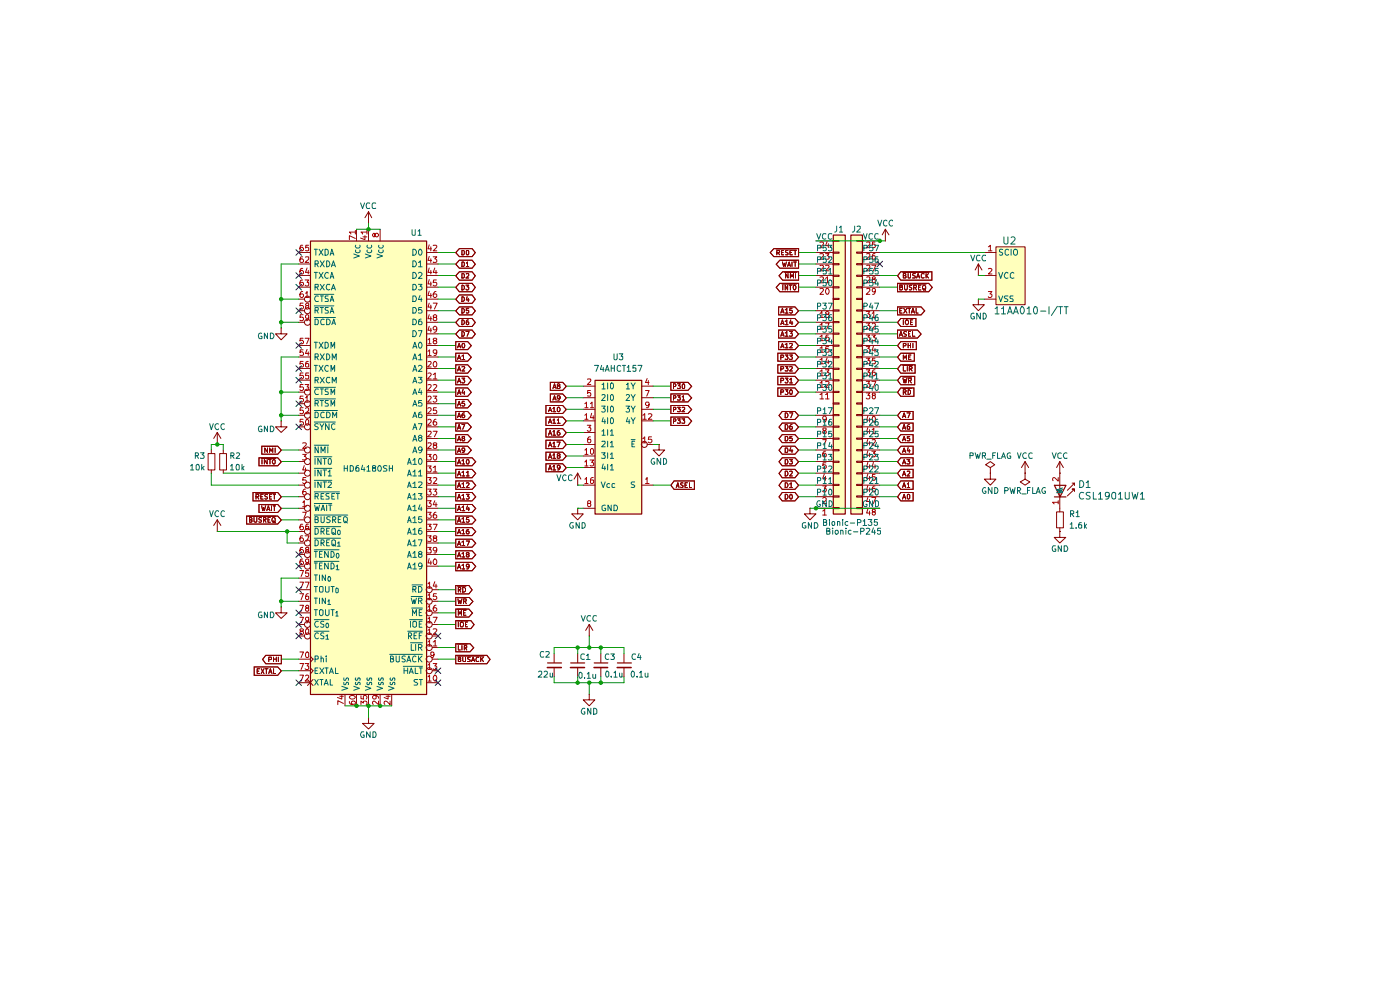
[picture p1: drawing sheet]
<svg xmlns="http://www.w3.org/2000/svg" width="297mm" height="210mm" viewBox="0 0 297 210" stroke-linecap="round" stroke-linejoin="round" font-family="sans-serif">
<g fill="#ffffbc">
<path d="M65.9 51.1h24.6v96.2h-24.6z"/>
<path d="M211.3 52.4h6.2v12.3h-6.2z"/>
<path d="M126.2 80.7h9.9v28.3h-9.9z"/>
<path d="M180.5 49.9h2.5v59.1h-2.5z"/>
<path d="M176.8 49.9h2.5v59.1h-2.5z"/>
</g>
<g fill="none" stroke="#860000" stroke-width=".21">
<path d="M63.4 53.5h2.4M63.4 56h2.4M63.4 58.5h2.4M75.6 48.6v2.5M78.2 47.4h.1M78.2 44.9l-.8 1.3M78.2 44.9l.7 1.3M78.2 44.9v2.5M78.2 48.6v2.5M80.6 48.6v2.5M90.5 53.5h2.4M90.5 56h2.4"/>
<path d="M90.5 58.5h2.4M97.4 57.7h2.8l.6 .8-.6 .9h-2.8l-.7-.9zM97.4 55.2h2.8l.6 .8-.6 .9h-2.8l-.7-.9zM97.4 52.7h2.8l.6 .9-.6 .8h-2.8l-.7-.8zM98 58h.3l.2 .3v.5l-.2 .2h-.3zM98 55.6h.3l.2 .1v.6l-.2 .2h-.3zM98 53.1h.3l.2 .2v.5l-.2 .3h-.3zM98.9 58.1l.5-.1v.5l-.6 .5h.6M98.9 55.8l.3-.2v.9M98.9 56.5h.5M99 53.1h.4v.2v.8h-.4l-.1-.2zM164.2 52.7h5.2v1.7h-5.2l-.8-.8z"/>
<path d="M164.6 52.8h4.3M164.8 53.6h.4l.2-.2-.1-.3h-.5v1M165.1 53.6l.3 .5M165.4 55.2h4v1.7h-4l-.7-.9zM165.8 53.5h.4M165.9 55.2h3M166 55.6l.2 .9 .2-.7 .2 .7 .2-.9M166 57.7h3.4v1.7h-3.4l-.7-.9zM166.2 53.1h-.4v1h.4M166.5 57.8h2.4M167.1 56.5l.3-.9 .3 .9M167.2 53.1l-.5 .1v.3l.5 .2-.1 .4h-.4"/>
<path d="M167.2 58v1l-.5-1v1M167.2 56.3h.4M167.6 53.5h.3M167.7 59v-1l.3 .7 .4-.7v1M168 55.6v.9M168.1 53.1h-.5v1h.5M168.4 53.1h.5M168.4 55.6h.5M168.7 53.1v1M168.7 55.6v.9M168.8 58v1M173.1 53.5h3.6"/>
<path d="M173.1 56h3.6M173.1 58.5h3.6M173.1 51.1h3.6M176.7 51h1.3v.2h-1.3zM176.7 53.5h1.3v.2h-1.3zM176.7 55.9h1.3v.3h-1.3zM176.7 58.4h1.3v.2h-1.3zM181.7 51h1.2v.2h-1.2zM181.7 53.5h1.2v.2h-1.2zM181.7 55.9h1.2v.3h-1.2zM181.7 58.4h1.2v.2h-1.2zM182.9 53.5h3.7"/>
<path d="M182.9 56h3.7M182.9 58.5h3.7M182.9 51.1h3.7M187.8 51.1h.1M187.8 48.6l-.6 1.2M187.8 48.6l.8 1.2M187.8 48.6v2.5M191.1 57.7h6.6v1.7h-6.6l-.7-.9zM191.6 57.8h5.5M191.6 58.5h.5v-.5h-.5v1h.5l.1-.3-.2-.2M192.7 58v1l.5-.1v-.9M194.2 58h-.4l-.2 .2 .2 .3 .4 .1v.3l-.6 .1"/>
<path d="M194.4 59l.4-1 .3 1M194.6 58.7h.4M196 58.1l-.4-.1-.2 .3v.5l.2 .2 .4-.1M196.5 58v1M196.5 58.5l.5 .5M197 58l-.5 .5M207.6 58.5h.1M207.6 56l-.7 1.3M207.6 56l.7 1.3M207.6 56v2.5M208.8 53.5h2.5M208.8 58.5h2.5"/>
<path d="M211.3 52.4h6.2v12.2h-6.2zM59.6 69.5v1.3h1.3l-1.3 1.3-1.1-1.3h1.1M59.6 69.5h.1M63.4 63.5h1.2M63.4 65.9h1.2M63.4 68.4h1.2M63.4 78.2h2.4M63.4 73.3h2.4M63.4 75.7h2.4M63.4 60.9h2.4M90.5 63.5h2.4M90.5 65.9h2.4"/>
<path d="M90.5 68.4h2.4M90.5 78.2h2.4M90.5 73.3h2.4M90.5 75.7h2.4M90.5 60.9h2.4M90.5 70.8h2.4M96.7 72.5h2.5l.8 .8-.8 .9h-2.5zM96.7 74.9h2.5l.8 .9-.8 .8h-2.5zM96.7 79.8h2.5l.8 .9-.8 .9h-2.5zM96.7 77.4h2.5l.8 .8-.8 1h-2.5zM97.1 73.8l.3-1 .3 1M97.1 76.2l.3-.9 .3 .9"/>
<path d="M97.1 78.7l.3-.9 .3 .9M97.1 73.5h.6M97.1 76h.6M97.1 78.4h.6M97.4 65.1h2.8l.6 .8-.6 .9h-2.8l-.7-.9zM97.4 62.6h2.8l.6 .9-.6 .8h-2.8l-.7-.8zM97.4 67.6h2.8l.6 .8-.6 .9h-2.8l-.7-.9zM97.4 60.1h2.8l.6 .9-.6 .9h-2.8l-.7-.9zM97.4 70h2.8l.6 .9-.6 .8h-2.8l-.7-.8zM98 65.4l.5 .3v.5l-.3 .2h-.2zM98 62.9l.5 .3v.5l-.3 .3h-.2zM98 67.9l.5 .2v.5l-.3 .3h-.2z"/>
<path d="M98 60.5l.5 .2v.6l-.3 .2h-.2zM98 75.6l.3-.3v.9M98 70.3l.5 .3v.5l-.2 .2h-.3zM98 77.8h.5l.1 .1-.6 .8h.6M98 76.2h.6M98.1 72.9l.1-.1a.47 .47 0 0 1 .4 .5 .47 .47 0 0 1-.4 .5l-.2-.4zM98.8 60.5h.6l-.3 .3 .3 .1v.4l-.1 .2-.5-.2M98.8 70.3h.7l-.4 1M99.1 62.9l-.2 .7h.6M99.4 67.9l-.5 .2v.7h.5v-.5h-.4l-.1 .1M99.4 63.3v.7M99.4 65.4h-.5v.5h.5v.4h-.5"/>
<path d="M165 77.4h3.7l.7 .8-.7 1h-3.7zM165 79.8h3.7l.7 .9-.7 .9h-3.7zM165 74.9h3.7l.7 .9-.7 .8h-3.7zM165.2 72.5h3.5l.7 .8-.7 .9h-3.5zM165.2 70h3.5l.7 .9-.7 .8h-3.5zM165.2 67.6h3.5l.7 .8-.7 .9h-3.5zM165.2 65.1h3.5l.7 .8-.7 .9h-3.5zM165.4 60.1h4v1.8h-4l-.7-.9zM165.6 78.3h.5l.1-.2v-.3h-.6v.9M165.6 73.8l.4-1 .3 1M165.6 71.3l.4-1 .3 1M165.6 68.9l.4-1 .3 1"/>
<path d="M165.6 66.4l.4-1 .3 1M165.6 75.8h.5l.1-.2v-.3h-.6v.9M165.7 73.5h.5M165.7 71.1h.5M165.7 66.2h.5M165.7 68.6h.5M165.9 60.2h3M166.1 60.5v1M166.6 77.8h.6l-.4 .3 .4 .2-.1 .4-.5-.1M166.6 73.1l.3-.3v1M166.6 70.6l.3-.3v1M166.6 68.2l.3-.3v1"/>
<path d="M166.6 65.7l.3-.3v1M166.6 75.3h.6l-.4 .3 .4 .2-.1 .4h-.5M166.6 73.8h.6M166.6 71.3h.6M166.6 68.9h.6M166.6 66.4h.6M167.1 60.5v1l-.5-1v1M167.4 60.5h.6M167.5 77.8h.5l.1 .1-.6 .8h.6M167.5 72.9l.5-.1 .1 .2-.6 .8h.6M167.5 70.3h.6l-.3 .4h.2l.1 .2-.1 .4-.5-.1M167.5 75.3h.6l-.3 .3 .3 .2-.1 .4h-.5"/>
<path d="M167.7 60.5v1M167.8 67.9l-.3 .6h.7M168 65.4h-.4l-.1 .5 .5-.1 .1 .4-.2 .2-.4-.1M168 68.2v.7M168.4 60.6l.1-.1a.54 .54 0 0 1 .4 .5 .54 .54 0 0 1-.4 .5l-.2-.4zM173.1 65.9h3.6M173.1 68.4h3.6M173.1 78.2h3.6M173.1 73.3h3.6M173.1 75.7h3.6M173.1 60.9h3.6M173.1 70.8h3.6"/>
<path d="M176.7 60.8h1.3v.3h-1.3zM176.7 63.3h1.3v.2h-1.3zM176.7 65.7h1.3v.3h-1.3zM176.7 68.2h1.3v.2h-1.3zM176.7 70.6h1.3v.3h-1.3zM176.7 73.2h1.3v.2h-1.3zM176.7 75.6h1.3v.3h-1.3zM176.7 78.1h1.3v.3h-1.3zM181.7 60.8h1.2v.3h-1.2zM181.7 63.3h1.2v.2h-1.2zM181.7 65.7h1.2v.3h-1.2zM181.7 68.2h1.2v.2h-1.2z"/>
<path d="M181.7 70.6h1.2v.3h-1.2zM181.7 73.2h1.2v.2h-1.2zM181.7 75.6h1.2v.3h-1.2zM181.7 78.1h1.2v.3h-1.2zM182.9 65.9h3.7M182.9 68.4h3.7M182.9 78.2h3.7M182.9 73.3h3.7M182.9 75.7h3.7M182.9 60.9h3.7M182.9 70.8h3.7M190.4 70h4.2l.8 .9-.8 .8h-4.2z"/>
<path d="M190.4 65.1h5l.8 .8-.8 .9h-5zM190.4 60.1h6.6l.8 .9-.8 .9h-6.6zM190.8 71.3l.3-1 .4 1M190.8 60.2h5.7M190.9 60.9h.4l.2-.2-.6-.2v1h.4l.2-.4-.3-.2M190.9 65.9h.3M190.9 71.1h.4M191.1 67.6h3.2v1.7h-3.2l-.7-.9zM191.1 72.5h3.3v1.7h-3.3l-.7-.9zM191.1 77.4h3v1.8h-3l-.7-1zM191.1 79.8h3v1.8h-3l-.7-.9zM191.1 74.9h2.9v1.7h-2.9l-.7-.8z"/>
<path d="M191.4 65.4h-.5v1h.5M191.6 67.6h2.2M191.6 77.5h2M191.6 80h1.8M191.6 75h1.7M191.6 73.4h.5l.1-.3-.1-.3h-.5v1M191.6 77.8v.9h.5M191.6 76.2v-.9l.4 .7 .3-.7v.9M191.6 67.9v1M191.7 65.4l.7 1M191.9 60.5v.8l.2 .2h.2l.2-.2v-.8M192.3 67.9h.2a.6 .6 0 0 1 0 1h-.2a.6 .6 0 0 1 0-1z"/>
<path d="M192.3 70.4l-.4-.1-.2 .2v.2l.6 .4-.2 .2h-.4M192.4 65.4l-.7 1M192.5 77.8v.9M192.6 65.4h.6M192.7 73.3h.5M192.7 72.8v1M192.7 75.7h.4M192.7 70.8h.3M192.9 78.3h.4l.2-.2-.1-.3h-.5v.9M192.9 65.4v1M193.2 70.3h-.5v1h.5M193.2 68.4h.3"/>
<path d="M193.2 72.8v1M193.2 78.3l.3 .4M193.2 75.3h-.5v.9h.5M193.3 66.4l.4-1 .3 1M193.4 60.6h-.5v.2l.5 .3-.2 .4-.3-.1M193.4 66.2h.5M193.6 67.9h-.4v1h.4M193.6 70.3v1h.5M193.7 72.8v1M193.8 61h.5l.1-.3-.1-.2h-.5v1M194.1 61l.3 .5M194.3 65.4v1h.5"/>
<path d="M194.9 60.9h.3M195.4 60.5h-.5v1h.5M195.8 60.7l.3-.2a.6 .6 0 0 1 0 1h-.1a.6 .6 0 0 1-.2-.8zM195.9 61.3l.5 .3M207.6 63.5v1.1h1.2l-1.2 1.3-1.2-1.3h1.2M207.6 63.5h.1M208.8 63.5h2.5M44.1 96.2h1.5v3.5h-1.5zM44.8 95.5v.7M44.8 99.7v.7M46.1 94.3h.1M46.1 91.7l-.8 1.3"/>
<path d="M46.1 91.7l.8 1.3M46.1 91.7v2.6M46.6 96.2h1.4v3.5h-1.4zM47.4 95.5v.7M47.4 99.7v.7M54.9 97.1h4l.8 .9-.8 .8h-4zM55.5 97.2h3M55.5 94.7h3.4l.8 .8-.8 .8h-3.4zM55.6 97.5v.9M56 94.7h2.5M56.7 97.5v.9l-.6-.9v.9M56.8 95v1l-.6-1v1"/>
<path d="M56.9 97.5h.6M57.2 96v-1l.3 .7 .4-.7v1M57.3 97.5v.9M57.9 97.5l.5 .2v.5l-.2 .2a.52 .52 0 0 1-.4-.4 .52 .52 0 0 1 .1-.5zM58.4 95v1M59.6 89.3v1.2h1.3l-1.3 1.2-1.1-1.2h1.1M59.6 89.3h.1M63.4 90.5h1.2M63.4 80.6h2.4M63.4 83.2h1.2M63.4 85.6h1.2M63.4 88.1h1.2"/>
<path d="M63.4 95.5h1.2M63.4 97.9h1.2M90.5 90.5h2.4M90.5 80.6h2.4M90.5 83.2h2.4M90.5 85.6h2.4M90.5 88.1h2.4M90.5 95.5h2.4M90.5 97.9h2.4M90.5 93h2.4M96.7 84.7h2.5l.8 1-.8 .8h-2.5zM96.7 82.3h2.5l.8 .9-.8 .9h-2.5z"/>
<path d="M96.7 87.3h2.5l.8 .8-.8 .9h-2.5zM96.7 99.6h3.5l.7 .8-.7 .9h-3.5zM96.7 97.1h3.5l.7 .9-.7 .8h-3.5zM96.7 92.2h2.5l.8 .8-.8 .9h-2.5zM96.7 94.7h2.5l.8 .8-.8 .8h-2.5zM96.7 89.7h2.5l.8 .9-.8 .8h-2.5zM97.1 81.2l.3-1 .3 1M97.1 86.1l.3-1 .3 1M97.1 83.7l.3-1 .3 1M97.1 88.6l.3-1 .3 1M97.1 98.4l.3-.9 .3 .9M97.1 93.5l.3-.9 .3 .9"/>
<path d="M97.1 96l.3-1 .3 1M97.1 91.1l.3-1.1 .3 1.1M97.1 80.9h.6M97.1 85.8h.6M97.1 83.3h.6M97.1 88.3h.6M97.1 98.2h.6M97.1 93.3h.6M97.1 95.7h.6M97.1 90.8h.6M98 80.2h.6l-.3 .4 .3 .2-.1 .3-.4 .1-.1-.1M98 97.7l.3-.2v.9"/>
<path d="M98 90h.6l-.4 1.1M98 98.4h.6M98.2 93l-.2-.3 .1-.1h.4v.3l-.4 .1-.1 .2 .1 .3h.4l.1-.3-.2-.2M98.3 82.6l-.3 .7h.6M98.5 85.1h-.4l-.1 .5 .5-.1 .1 .5-.2 .1h-.4M98.5 87.6l-.3 .1-.2 .7 .2 .2 .4-.2-.1-.4h-.4l-.1 .2M98.5 83v.7M98.6 95.5l-.4 .1-.2-.1 .1-.5h.4l.1 .2-.2 .8h-.3M99 97.6l.1-.1a.47 .47 0 0 1 .4 .5 .47 .47 0 0 1-.4 .4l-.2-.3zM115.8 86h3.6l.7 .9-.7 .8h-3.6zM115.8 98.4h3.6l.7 .8-.7 .9h-3.6zM115.8 95.9h3.6l.7 .9-.7 .8h-3.6z"/>
<path d="M115.8 93.4h3.6l.7 .9-.7 .9h-3.6zM115.8 88.5h3.6l.7 .8-.7 .9h-3.6zM115.8 90.9h3.6l.7 .9-.7 .9h-3.6zM116.4 87.3l.3-.9 .3 .9M116.4 99.7l.3-1 .3 1M116.4 97.2l.3-1 .3 1M116.4 94.8l.3-1 .3 1M116.4 89.8l.3-.9 .3 .9M116.4 92.3l.3-1 .3 1M116.5 87.1h.4M116.5 99.4h.4M116.5 97h.4"/>
<path d="M116.5 94.4h.4M116.5 89.5h.4M116.5 92h.4M116.7 83.6h2.7l.7 .8-.7 .9h-2.7zM116.7 81.1h2.7l.7 .9-.7 .8h-2.7zM117.3 84.9l.3-1 .4 1M117.3 82.4l.3-1 .4 1M117.3 86.7l.3-.3v.9M117.3 99l.3-.3v1M117.3 96.6l.3-.4v1M117.3 94l.3-.2v1M117.3 89.1l.3-.2v.9"/>
<path d="M117.3 91.6l.3-.3v1M117.3 87.3h.6M117.3 97.2h.6M117.3 99.7h.6M117.3 94.8h.6M117.3 89.8h.6M117.3 92.3h.6M117.4 84.6h.5M117.4 82.2h.5M118.1 93.8h.7l-.4 1M118.2 86.6l.2-.2a.47 .47 0 0 1 .4 .5 .47 .47 0 0 1-.4 .4l-.2-.1zM118.2 89.1l.3-.2v.9"/>
<path d="M118.2 89.8h.6M118.4 81.8l-.2-.2 .4-.2 .2 .3-.6 .3 .1 .4h.4l.1-.2-.2-.4M118.4 96.6h-.2v-.3l.4-.1 .2 .2-.1 .2-.5 .1v.4l.2 .1 .4-.1v-.3l-.2-.2M118.7 91.3l-.5 .3v.6h.5l.1-.3-.2-.3-.4 .3M118.8 84.4l-.2 .1-.4-.1 .1-.5h.4l.1 .2-.1 .7-.4 .1M118.8 99.1l-.4 .3-.2-.2v-.4l.4-.1 .2 .2-.1 .7-.4 .1M123.7 81.9h2.5M123.7 84.4h2.5M123.7 86.8h2.5M123.7 89.3h2.5M123.7 91.7h2.5M123.7 94.3h2.5"/>
<path d="M123.7 96.7h2.5M123.7 99.2h2.5M136.1 81.9h2.5M136.1 84.4h2.5M136.1 86.8h2.5M136.1 89.3h2.5M137.3 94.3h1.3M139.8 94.3v1.2h1.2l-1.2 1.2-1.2-1.2h1.2M139.8 94.3h.1M142.3 83.6h3.7l.7 .8-.7 .9h-3.7zM142.3 86h3.7l.7 .9-.7 .8h-3.7zM142.3 81.1h3.7l.7 .9-.7 .8h-3.7z"/>
<path d="M142.3 88.5h3.7l.7 .8-.7 .9h-3.7zM142.9 84.4h.5l-.1-.5h-.4v1M142.9 86.9l.5-.1-.1-.4h-.4v.9M142.9 82h.3l.2-.2-.2-.4h-.3v1M142.9 89.4l.5-.1-.1-.4h-.4v.9M143.7 83.9h.6l-.3 .4 .3 .1v.4h-.6M143.7 86.4h.6l-.3 .3 .3 .1v.4h-.6M143.7 81.4h.6l-.3 .4 .3 .1v.4h-.6M143.7 88.9h.6l-.3 .3 .3 .1v.4h-.6M144.6 88.9h.6l-.2 .3 .2 .1v.4h-.6M144.7 84.2l.3-.3v1M144.7 86.5l.5-.1v.4l-.6 .5h.6"/>
<path d="M144.7 84.9h.5M144.8 81.5l.3-.1 .1 .3v.7h-.4l-.1-.2zM165 82.3h3.7l.7 .9-.7 .9h-3.7zM165.6 83.2h.6v-.4l-.1-.1h-.5v1M165.6 80.7h.5l.1-.1v-.4h-.6v1M165.9 89.7h2.8l.7 .9-.7 .8h-2.8l-.6-.8zM165.9 87.3h2.8l.7 .8-.7 .9h-2.8l-.6-.9zM165.9 92.2h2.8l.7 .8-.7 .9h-2.8l-.6-.9zM165.9 99.6h2.8l.7 .8-.7 .9h-2.8l-.6-.9zM165.9 94.7h2.8l.7 .8-.7 .8h-2.8l-.6-.8zM165.9 97.1h2.8l.7 .9-.7 .8h-2.8l-.6-.8zM166.6 82.7h.6l-.4 .3 .4 .3-.1 .3h-.5"/>
<path d="M166.6 90a.59 .59 0 0 1 .5 .4 .59 .59 0 0 1-.1 .7h-.4zM166.6 87.6a.52 .52 0 0 1 .6 .5 .52 .52 0 0 1-.6 .5zM166.6 92.6l.5 .1 .1 .4-.2 .4h-.4zM166.6 99.9h.4a.58 .58 0 0 1 .1 .7 .58 .58 0 0 1-.5 .4zM166.6 95l.5 .1 .1 .4-.2 .5h-.4zM166.6 97.5l.5 .1 .1 .4-.2 .4h-.4zM166.6 80.2h.6l-.4 .4 .4 .2-.1 .3-.4 .1-.1-.1M167.5 87.6h.7l-.4 1M167.5 97.5h.6l-.3 .3 .3 .2-.1 .4-.5-.1M167.5 80.5l.3-.3v1M167.5 81.2h.6M167.6 82.8l.2-.1a.54 .54 0 0 1 .3 .5 .54 .54 0 0 1-.3 .5l-.3-.4z"/>
<path d="M167.8 94.9l-.3 .7h.7M168 90h-.2l-.3 .5 .1 .6h.4v-.6h-.4l-.1 .1M168 92.6h-.4l-.1 .4 .4-.1 .2 .2-.1 .4-.5-.1M168 95.4v.6M173.1 90.5h3.6M173.1 80.6h3.6M173.1 83.2h3.6M173.1 88.1h3.6M173.1 95.5h3.6M173.1 97.9h3.6M173.1 93h3.6M176.7 80.6h1.3v.2h-1.3z"/>
<path d="M176.7 83h1.3v.3h-1.3zM176.7 85.5h1.3v.2h-1.3zM176.7 87.9h1.3v.3h-1.3zM176.7 90.4h1.3v.2h-1.3zM176.7 92.9h1.3v.3h-1.3zM176.7 95.4h1.3v.2h-1.3zM176.7 97.8h1.3v.3h-1.3zM181.7 80.6h1.2v.2h-1.2zM181.7 83h1.2v.3h-1.2zM181.7 85.5h1.2v.2h-1.2zM181.7 87.9h1.2v.3h-1.2zM181.7 90.4h1.2v.2h-1.2z"/>
<path d="M181.7 92.9h1.2v.3h-1.2zM181.7 95.4h1.2v.2h-1.2zM181.7 97.8h1.2v.3h-1.2zM182.9 90.5h3.7M182.9 80.6h3.7M182.9 83.2h3.7M182.9 88.1h3.7M182.9 95.5h3.7M182.9 97.9h3.7M182.9 93h3.7M191.1 92.2h2.6v1.7h-2.6l-.7-.9zM191.1 89.7h2.6v1.7h-2.6l-.7-.8z"/>
<path d="M191.1 87.3h2.6v1.7h-2.6l-.7-.9zM191.1 97.1h2.6v1.7h-2.6l-.7-.8zM191.1 99.6h2.6v1.7h-2.6l-.7-.9zM191.1 94.7h2.6v1.6h-2.6l-.7-.8zM191.1 82.3h2.8v1.8h-2.8l-.7-.9zM191.5 93.5l.3-.9 .3 .9M191.5 91.1l.3-1.1 .3 1.1M191.5 88.6l.3-1 .3 1M191.5 98.4l.3-.9 .3 .9M191.5 96l.3-1 .3 1M191.6 80.2l.2 1 .2-.7 .1 .7 .3-1M191.6 82.4h1.7"/>
<path d="M191.6 83.2h.5l.1-.4-.1-.1h-.5v1M191.6 88.3h.5M191.6 98.2h.5M191.6 93.3h.5M191.6 95.7h.5M191.6 90.8h.5M191.9 83.2l.3 .5M192.4 87.6h.7l-.4 1M192.4 97.5h.6l-.3 .3 .3 .1v.4h-.6M192.7 94.9l-.2 .7h.6M192.7 82.7h.2l.3 .2v.5l-.3 .3h-.2zM192.7 80.7l.6-.1v-.3l-.6-.1v1"/>
<path d="M192.9 90l-.4 .3v.7h.5l-.1-.5h-.3l-.1 .1M192.9 95.4v.6M193 92.6h-.5v.4h.5v.4h-.5M193 80.7l.3 .5M210.1 99.2l.9-.6-.9-.7-1 .7 1 .6v1.2M217.5 97.9l-.8 1.3M217.5 97.9l.7 1.3M217.5 97.9v2.5M224.8 97.9l-.7 1.3M224.8 97.9l.8 1.3M224.8 97.9v10.7M46.1 112.7h.1"/>
<path d="M46.1 110.3v2.4M46.1 110.3l-.8 1.2M46.1 110.3l.8 1.2M52.3 109.5h6.6l.8 .8-.8 .9h-6.6zM52.8 109.5h5.7M53 110.3h.3l.2-.2-.2-.3h-.3v1l.5-.1v-.3l-.2-.1M53.7 104.5h5.2l.8 .9-.8 .9h-5.2zM53.9 109.8v.8l.2 .2 .4-.1v-.9M54.2 104.6h4.3M54.3 105.4h.5l.1-.5h-.6v1M54.6 105.4l.3 .5M54.9 107h4l.8 .9-.8 .8h-4z"/>
<path d="M55.3 105.4h.4M55.5 107.3l.2 1 .2-.7 .2 .7 .2-1M55.5 109.8h-.4l-.2 .2 .2 .3h.2l.2 .3-.2 .2-.4-.1M55.5 107.1h3M55.8 104.9h-.5v1h.5M55.9 110.3h.4l.1-.5h-.5v1M56.1 110.3l.3 .5M56.6 108.3l.3-1 .4 1M56.7 108.1h.5M56.8 104.9h-.5l-.1 .1 .1 .4 .5 .1-.3 .4-.3-.1M56.8 110.3h.4M57.2 105.4h.3"/>
<path d="M57.4 109.8h-.6v1h.6M57.6 104.9h-.4v1h.4M57.6 107.3v1M57.8 109.9l.1-.1 .5 .1v.7l-.5 .2a.6 .6 0 0 1-.1-.9zM57.9 110.5l.6 .4M57.9 107.3h.6M57.9 104.9h.6M58.2 104.9v1M58.2 107.3v1M63.4 100.4h1.2M63.4 110.3h1.2M63.4 112.7h1.2"/>
<path d="M63.4 115.2h1.2M63.4 117.6h1.2M63.4 102.9h1.2M63.4 105.4h1.2M63.4 107.8h1.2M90.5 100.4h2.4M90.5 110.3h2.4M90.5 112.7h2.4M90.5 115.2h2.4M90.5 117.6h2.4M90.5 102.9h2.4M90.5 105.4h2.4"/>
<path d="M90.5 107.8h2.4M96.7 116.8h3.5l.7 .9-.7 .8h-3.5zM96.7 119.3h3.5l.7 .8-.7 1h-3.5zM96.7 114.4h3.5l.7 .8-.7 .9h-3.5zM96.7 107h3.5l.7 .9-.7 .8h-3.5zM96.7 102h3.5l.7 .9-.7 .9h-3.5zM96.7 109.5h3.5l.7 .8-.7 .9h-3.5zM96.7 111.9h3.5l.7 .9-.7 .8h-3.5zM96.7 104.5h3.5l.7 .9-.7 .9h-3.5zM97.1 118.1l.3-.9 .3 .9M97.1 115.7l.3-.9 .3 .9M97.1 108.3l.3-1 .3 1"/>
<path d="M97.1 103.4l.3-1 .3 1M97.1 110.8l.3-1 .3 1M97.1 113.2l.3-.9 .3 .9M97.1 105.9l.3-1 .3 1M97.1 101l.3-1.1 .3 1.1M97.1 108.1h.6M97.1 117.9h.6M97.1 115.4h.6M97.1 103.1h.6M97.1 110.5h.6M97.1 113h.6M97.1 105.5h.6"/>
<path d="M97.1 100.6h.6M98 117.5l.3-.3v.9M98 119.9l.3-.2v1M98 115l.3-.2v.9M98 107.6l.3-.3v1M98 102.7l.3-.3v1M98 110.1l.3-.3v1M98 112.6l.3-.3v.9M98 105.1l.3-.2v1M98 100.2l.3-.3v1.1M98 118.1h.6M98 115.7h.6"/>
<path d="M98 108.3h.6M98 103.4h.6M98 110.8h.6M98 113.2h.6M98 105.9h.6M98 101h.6M98.9 114.8h.7l-.4 .9M98.9 102.5l.5-.1 .1 .2-.6 .8h.6M98.9 104.9h.6l-.3 .4h.2l.1 .4-.1 .2-.5-.1M98.9 100.2l.4-.3v1.1M98.9 101h.6M99.2 117.6l-.3-.1 .1-.3h.4l.1 .3-.6 .3 .1 .3h.4l.1-.3-.1-.2"/>
<path d="M99.2 107.3l-.3 .7h.7M99.4 109.8h-.4l-.1 .5 .5-.1 .1 .4-.1 .2-.5-.1M99.4 112.3h-.2l-.3 .3 .1 .6h.4v-.6h-.4l-.1 .2M99.4 107.6v.7M122.5 107.8v1.2h1.2l-1.2 1.3-1.2-1.3h1.2M122.5 107.8h.1M122.5 102.9h.1M122.5 100.4v2.5M122.5 100.4l-.7 1.2M122.5 100.4l.7 1.2M123.7 102.9h2.5M123.7 107.8h2.5"/>
<path d="M136.1 102.9h2.5M143 102h4.3v1.8h-4.3l-.7-.9zM143.5 103.4l.3-1 .3 1M143.5 103.1h.5M144.9 102.5h-.5v.2l.5 .3v.3h-.5M145.3 102.9h.4M145.8 102.4h-.5v1h.5M146.3 102.4v1h.4M165.9 102h2.8l.7 .9-.7 .9h-2.8l-.6-.9zM165.9 104.5h2.8l.7 .9-.7 .9h-2.8l-.6-.9zM166.6 102.4a.52 .52 0 0 1 .6 .5 .52 .52 0 0 1-.6 .5zM166.6 104.9a.52 .52 0 0 1 .6 .5 .52 .52 0 0 1-.6 .5z"/>
<path d="M167.5 100l.5-.1 .1 .2-.6 .9h.6M167.5 102.7l.3-.3v1M167.5 103.4h.6M167.6 104.9h.2a.55 .55 0 0 1 .3 .5 .55 .55 0 0 1-.3 .5l-.3-.5zM171.8 107.8v1.2h1.3l-1.3 1.3-1.2-1.3h1.2M171.8 107.8h.1M173.1 100.4h3.6M173.1 102.9h3.6M173.1 105.4h3.6M173.1 107.8h3.6M176.7 100.3h1.3v.2h-1.3zM176.7 102.7h1.3v.3h-1.3z"/>
<path d="M176.7 105.2h1.3v.2h-1.3zM176.7 107.6h1.3v.3h-1.3zM181.7 100.3h1.2v.2h-1.2zM181.7 102.7h1.2v.3h-1.2zM181.7 105.2h1.2v.2h-1.2zM181.7 107.6h1.2v.3h-1.2zM182.9 100.4h3.7M182.9 102.9h3.7M182.9 105.4h3.7M182.9 107.8h3.7M191.1 104.5h2.6v1.8h-2.6l-.7-.9zM191.1 102h2.6v1.8h-2.6l-.7-.9z"/>
<path d="M191.5 105.9l.3-1 .3 1M191.5 101l.3-1.1 .3 1.1M191.5 103.4l.3-1 .3 1M191.6 103.1h.5M191.6 105.5h.5M191.6 100.6h.5M192.5 100l.4-.1 .1 .5-.6 .6h.6M192.5 102.7l.2-.3v1M192.5 103.4h.5M192.7 104.9l.3 .1v.7l-.3 .2-.2-.2v-.7zM210.1 100.4h.1M210.1 100.4v1.2h1.2l-1.2 1.3-1.3-1.3h1.3"/>
<path d="M217.5 100.4h.1M217.5 100.4v1.2l1 .6-1 .7-1.1-.7 1.1-.6M224.1 108.6h1.5v3.4h-1.5zM224.8 112.7v1.3h1.3l-1.3 1.2-1.2-1.2h1.2M224.8 112.7h.1M224.8 100.4h.1M224.8 112v.7M227.5 102.5h.5l-1.6 1.5M228 104.3v-.5h-.5h.5l-1.6 1.4M228 102.5v.5M56.4 139h3.3v1.8h-3.3l-.7-.9zM57 139.9l.6-.1v-.3l-.6-.1v.9"/>
<path d="M58 139.4v.9M58 139.8h.6M58.6 139.4v.9M59 139.4v.9M59.6 128.7v1.3h1.3l-1.3 1.2-1.1-1.2h1.1M59.6 128.7h.1M63.4 139.8h2.4M63.4 122.6h2.4M63.4 125.1h2.4M63.4 127.5h2.4M63.4 130h2.4M63.4 134.9h1.2"/>
<path d="M63.4 132.5h1.2M63.4 120.1h1.2M65.8 139.2l.6 .6-.6 .7M90.5 120.1h2.4M91.7 139.8h1.2M91.7 125.1h1.2M91.7 127.5h1.2M91.7 130h1.2M91.7 134.9h1.2M91.7 132.5h1.2M91.7 137.4h1.2M96.7 139h6.6l.7 .9-.7 .9h-6.6z"/>
<path d="M96.7 126.7h2.9l.7 .9-.7 .8h-2.9zM96.7 124.2h2.8l.7 .9-.7 .9h-2.8zM96.7 136.6h3l.8 .8-.8 .9h-3zM96.7 131.7h3.2l.7 .8-.7 .8h-3.2zM96.7 129.2h2.8l.7 .8-.7 .9h-2.8zM97.1 120.7l.3-1 .3 1M97.1 139.1h5.6M97.1 126.8h1.9M97.1 124.3h1.7M97.1 136.6h2M97.1 131.7h2.2M97.1 129.2h1.8"/>
<path d="M97.1 127l.2 1.1 .3-.7 .1 .7 .3-1.1M97.1 120.3h.6M97.2 139.8h.5v-.4h-.5v.9h.5v-.3l-.1-.2M97.2 125.1h.5v-.4l-.5-.1v1M97.2 136.9v1h.5M97.2 130.5v-1l.4 .8 .3-.8v1M97.2 131.9v1.1M97.5 125.1l.2 .5M97.7 132.1l.4-.2a.66 .66 0 0 1 .1 1.1h-.5zM98 136.9v1M98 120.7h.6M98.2 139.4v.8l.1 .1 .5-.1v-.8"/>
<path d="M98.2 124.6l.6 .2v.5l-.4 .3h-.2zM98.3 127.5h.5l.1-.3-.1-.2h-.5v1.1M98.3 130h.4M98.5 137.5l.5-.1v-.4l-.5-.1v1M98.6 127.5l.3 .6M98.8 132.5h.2M98.8 137.5l.2 .4M98.8 129.5h-.5v1h.5M99.2 131.9h-.4v1.1h.4M99.5 120.1l-.1 .2h-.4v-.6h.4l.1 .1-.1 .8-.4 .1M99.8 139.4h-.5l-.1 .2 .1 .2 .5 .3-.1 .2h-.5M101.6 139.5l-.5-.1-.1 .4 .1 .5 .5-.1"/>
<path d="M102 139.4v.9M102.1 139.8l.5 .5M102.6 139.4l-.6 .6M117.6 138.6v2M122.5 138.6v2M125 134.9h.1M125 132.5l-.8 1.2M125 132.5l.8 1.2M125 132.5v2.4M127.5 138.6v2M132.4 138.6v2M53.9 141.5h5l.8 .8-.8 1h-5z"/>
<path d="M54.6 142.4h.3M55.1 141.9h-.5v1h.5M55.4 141.9l.6 1M56 141.9l-.6 1M56.3 141.9h.5M56.5 141.9v1M57 142.9l.4-1 .3 1M57.1 142.5h.5M58 141.9v1h.5M63.4 142.3h2.4M63.4 144.8h2.4M65.2 144.1l1.2 1.3"/>
<path d="M65.8 141.7l.6 .6-.6 .7M66.4 144.1l-1.2 1.3M73.2 147.3v2.4M75.6 147.3v2.4M78.2 152.2v1.3h1.2l-1.2 1.1-1.3-1.1h1.3M78.2 152.2h.1M78.2 147.3v2.4M80.6 147.3v2.4M83.1 147.3v2.4M90.5 144.8h2.4M91.7 142.3h1.2M100 140.3l.4-.9 .3 .9"/>
<path d="M100.1 140.1h.5M117.6 141.6v1.9M122.5 141.6v1.9M125 147.3v1.2h1.2l-1.2 1.2-1.3-1.2h1.3M125 147.3h.1M127.5 141.6v1.9M132.4 141.6v1.9"/>
<circle cx="65.2" cy="65.9" r=".64"/>
<circle cx="65.2" cy="68.4" r=".64"/>
<circle cx="65.2" cy="63.5" r=".64"/>
<circle cx="65.2" cy="95.5" r=".64"/>
<circle cx="65.2" cy="90.5" r=".64"/>
<circle cx="65.2" cy="97.9" r=".64"/>
<circle cx="65.2" cy="88.1" r=".64"/>
<circle cx="65.2" cy="85.6" r=".64"/>
<circle cx="65.2" cy="83.2" r=".64"/>
<circle cx="136.7" cy="94.3" r=".64"/>
<circle cx="65.2" cy="102.9" r=".64"/>
<circle cx="65.2" cy="100.4" r=".64"/>
<circle cx="65.2" cy="107.8" r=".64"/>
<circle cx="65.2" cy="115.2" r=".64"/>
<circle cx="65.2" cy="105.4" r=".64"/>
<circle cx="65.2" cy="112.7" r=".64"/>
<circle cx="65.2" cy="117.6" r=".64"/>
<circle cx="65.2" cy="110.3" r=".64"/>
<circle cx="65.2" cy="134.9" r=".64"/>
<circle cx="65.2" cy="120.1" r=".64"/>
<circle cx="65.2" cy="132.5" r=".64"/>
<circle cx="91.1" cy="127.5" r=".64"/>
<circle cx="91.1" cy="134.9" r=".64"/>
<circle cx="91.1" cy="137.4" r=".64"/>
<circle cx="91.1" cy="130" r=".64"/>
<circle cx="91.1" cy="132.5" r=".64"/>
<circle cx="91.1" cy="125.1" r=".64"/>
<circle cx="91.1" cy="139.8" r=".64"/>
<circle cx="91.1" cy="142.3" r=".64"/>
</g>
<path d="M65.9 51.1h24.6v96.2h-24.6zM176.8 49.9h2.5v59.1h-2.5zM180.5 49.9h2.5v59.1h-2.5zM126.2 80.7h9.9v28.3h-9.9zM223.7 102.9h2.4l-1.2 2.5zM223.7 105.4h2.4M116.2 140.6h2.9M121.1 140.6h2.9M126.1 140.6h2.8M131 140.6h2.9" fill="none" stroke="#860000" stroke-width=".25"/>
<g fill="none" stroke="#ac0000" stroke-width=".21">
<path d="M64.2 52l-.4 .1-.2 .9 .3 .2 .4-.1 .1-.4-.3-.3h-.2l-.3 .3M64.2 54.5l-.4 .1a.94 .94 0 0 0 0 1.1h.4l.2-.2v-.3l-.3-.3h-.2l-.3 .3M64.2 56.9l-.4 .1a.94 .94 0 0 0 0 1.1h.4l.2-.2v-.3l-.3-.2h-.2l-.3 .2M64.2 59.4l-.4 .1a.92 .92 0 0 0 .1 1.2h.2l.3-.3v-.3l-.2-.2h-.4l-.2 .2M64.7 59.4h.8l-.4 .5 .4 .1v.5l-.2 .2-.6-.2M64.8 54.6l.6-.1 .1 .5-.8 .7h.8M65.1 56.8l-.3 1h.8M65.4 57.4v.7M65.5 52h-.6l-.1 .6 .2-.2h.3l.2 .2v.5h-.7M75.4 50.6l-1.3-.6v.8M75.4 49.2h-1.3l.4 .5M75.4 48.9v.8"/>
<path d="M77 50.2h.8M77.4 50v.8l-.9-.3M77.8 49.2h-1.2l.3 .5M77.8 48.9v.8M79.5 49.7l.3-.2h.2l.3 .2v.3l-.3 .2h-.2l-.3-.2v-.3l-.2-.2-.3 .2v.3l.3 .2 .2-.2M91.1 51.9l-.3 .9h.8M91.1 54.4l-.3 .8h.8M91.1 56.8l-.3 1h.8M91.1 59.3l-.3 .9h.8M91.4 52.4v.8M91.4 54.9v.8M91.4 57.4v.7"/>
<path d="M91.4 59.8v.9M91.9 52.1l.6-.1 .2 .2-.1 .3-.7 .7h.8M91.9 54.5h.8l-.5 .4 .5 .3v.3l-.2 .2-.6-.1M92.2 56.8l-.3 1h.8M92.5 57.4v.7M92.6 59.4h-.6l-.1 .6 .6-.1 .2 .2v.3l-.3 .3-.5-.2M173.9 51.4l.6-.1 .2 .2-.1 .4-.7 .6h.8M173.9 53.9l.6-.1 .2 .3-.8 .9h.8M173.9 56.3h.6l.2 .2-.8 .9h.8M173.9 58.8l.6-.1 .2 .3-.8 1h.8M175.1 53.8h.8l-.4 .4 .4 .3v.3l-.2 .2-.6-.1M175.1 56.3h.5l.3 .2-.8 .9h.8"/>
<path d="M175.1 59l.5-.3v1.3M175.1 60h.8M175.5 51.3l-.4 .8h.8M175.7 51.7v.8M183.8 51.4l.6-.1 .1 .6-.7 .6h.7M183.8 53.9l.6-.1 .1 .5-.7 .7h.7M183.8 56.3h.7v.5l-.7 .6h.7M183.8 58.8h.7v.4l-.7 .8h.7M184.9 56.3h.9l-.5 1.1M185.3 59.2h-.2l-.1-.2a.35 .35 0 0 1 .4-.3 .35 .35 0 0 1 .3 .3l-.1 .2h-.3l-.3 .3v.2l.3 .3 .4-.3v-.2l-.2-.3M185.6 51.3h-.5l-.1 .6 .2-.1 .4 .1v.5h-.6M185.6 53.8h-.3l-.3 .5 .1 .7h.5v-.7l-.3-.1-.3 .3"/>
<path d="M209.7 52.4l.4-.4v1.2M209.7 57l.5-.1 .2 .3-.7 .9h.7M209.7 53.2h.7M64.2 61.8l-.4 .2-.2 .9 .3 .2h.2l.3-.2v-.4l-.2-.1h-.4l-.2 .1M64.3 64.3h-.6l-.1 .6 .6-.1 .2 .5-.3 .3h-.3l-.2-.2M64.3 66.8h-.6l-.1 .5h.7v.6h-.7M64.3 76.7h-.6l-.1 .6 .2-.2h.3l.3 .2v.4l-.2 .1h-.6M64.3 71.7h-.6l-.1 .6 .2-.1h.3l.3 .2-.1 .4h-.7M64.3 74.2h-.6l-.1 .6 .2-.2h.3l.3 .3v.3l-.2 .2-.6-.1M64.3 79.1h-.6l-.1 .6 .6-.1 .2 .2v.3l-.3 .3h-.3l-.2-.2M64.7 71.7h.9l-.5 1.2M64.8 62.2h.2l.1-.4v1.3"/>
<path d="M64.8 63.1h.7M65.1 64.8l-.3-.2 .3-.3h.2l.2 .4-.4 .1-.3 .3v.2l.3 .3 .4-.2v-.4l-.2-.2M65.1 74.1l-.3 .9h.8M65.4 76.7h-.4a.94 .94 0 0 0 0 1.1h.5v-.5l-.4-.2-.3 .2M65.4 74.6v.8M65.5 67.3l-.1 .2h-.4l-.2-.2v-.3l.3-.2 .4 .1v.8l-.2 .2-.3 .1M65.5 79.1h-.6l-.1 .6 .6-.1 .1 .6-.2 .2h-.3l-.2-.2M90.8 72.1l.3-.4v1.2M90.8 74.5l.3-.3v1.2M90.8 76.7h.4l.3 .3-.8 .8h.8M90.8 79.2l.4-.1 .3 .4-.8 .9h.8M90.8 72.9h.7"/>
<path d="M90.8 75.4h.7M91.1 61.8l-.3 .9h.8M91.1 64.3l-.3 .8h.8M91.1 66.8l-.3 .8h.8M91.1 69.2l-.3 .9h.8M91.4 62.3v.8M91.4 64.7v.9M91.4 67.2v.8M91.4 69.6v.9M91.9 79.5l.4-.4v1.3M91.9 64.3h.8l-.5 1.3M92.1 76.7h.2a.84 .84 0 0 1 .2 1.1h-.3a.78 .78 0 0 1-.1-1.1z"/>
<path d="M92.2 72.3l-.3-.4 .2-.2h.4l.2 .3-.8 .5 .3 .4h.2l.3-.2-.3-.4M92.2 67.3l-.3-.3 .3-.2h.2l.3 .3-.8 .4v.3l.3 .2h.2l.3-.2v-.3l-.3-.2M92.5 61.8l-.3 .1-.2 .3-.1 .7 .3 .2h.2l.3-.2v-.4l-.2-.1h-.4l-.2 .1M92.7 74.7l-.3 .3h-.2l-.3-.3v-.3l.2-.2h.4a.91 .91 0 0 1-.1 1.2h-.3M92.7 69.8l-.2 .2h-.4l-.2-.2v-.3l.3-.3h.2a.92 .92 0 0 1 .1 1.2l-.4 .1M173.9 61.3l.6-.1 .2 .2-.8 1h.8M173.9 66.5l.5-.4v1.2M173.9 69l.5-.5v1.3M173.9 71.4l.5-.3v1.2M173.9 73.9l.5-.4v1.2M173.9 76.3l.5-.3v1.2M173.9 78.8l.5-.4v1.3"/>
<path d="M173.9 67.3h.8M173.9 69.8h.8M173.9 72.3h.8M173.9 74.7h.8M173.9 77.2h.8M173.9 79.7h.8M175.1 68.5h.8l-.5 1.3M175.1 78.4h.8l-.4 .5 .4 .2v.4l-.3 .2h-.3l-.2-.2M175.3 61.3a.61 .61 0 0 1 .6 .3 .61 .61 0 0 1-.2 .8 .6 .6 0 0 1-.6-.4 .6 .6 0 0 1 .2-.7zM175.4 66.7l-.3-.4 .3-.2h.2l.3 .3-.8 .4v.3l.3 .2h.4l.1-.2v-.3l-.3-.1M175.5 75.9l-.4 .9h.8M175.7 71.1l-.4 .1-.2 .8 .3 .3 .4-.1 .1-.5-.3-.2h-.2l-.3 .2"/>
<path d="M175.7 76.4v.8M175.8 73.5h-.6l-.1 .6 .2-.1h.3l.3 .2v.3l-.2 .2-.6-.1M183.8 66.1h.7l-.4 .5 .4 .1v.6h-.7M183.8 68.5h.7l-.4 .5 .4 .1v.6h-.7M183.8 71.1h.7l-.4 .4 .4 .2v.5h-.7M183.8 73.5h.7l-.4 .5 .4 .1v.5h-.7M183.8 76h.7l-.4 .4 .4 .2v.5h-.7M183.8 78.4h.7l-.4 .5 .4 .1v.5l-.1 .2h-.5l-.1-.2M183.8 61.3h.7v.4l-.7 .7h.7M184.9 71.1h.8l-.4 .4 .4 .2-.1 .5h-.7M185 66.5l.4-.4v1.2M185 68.7l.5-.2 .2 .5-.8 .8h.8"/>
<path d="M185 67.3h.7M185.3 73.4l-.3 .9h.8M185.6 76h-.5l-.1 .6 .2-.2 .4 .1v.7l-.6-.1M185.6 78.4l-.4 .1-.2 .4 .1 .7h.5v-.7h-.5l-.1 .2M185.6 74v.7M185.7 61.7a.35 .35 0 0 1-.3 .2 .35 .35 0 0 1-.4-.2v-.3a.35 .35 0 0 1 .4-.2 .35 .35 0 0 1 .3 .2v.4a.58 .58 0 0 1-.6 .6M209.7 61.8h.7l-.4 .6 .4 .1v.4l-.2 .2h-.4l-.1-.2M64.2 94l.6-.1 .2 .2-.1 .3-.7 .7h.8M64.2 96.4h.8l-.4 .4 .4 .3v.3l-.2 .2-.6-.1M64.3 88.9h-.6l-.1 .6h.7v.6h-.7M64.3 81.6h-.6l-.1 .6 .6-.1 .2 .1v.4l-.3 .2h-.3l-.2-.1M64.3 84h-.6l-.1 .6 .6-.1 .2 .5-.3 .3h-.3l-.2-.2"/>
<path d="M64.3 86.5h-.6l-.1 .6h.7v.6h-.7M64.6 98.8l-.4 .9h.8M64.7 81.6h.8l-.4 .5 .4 .1v.5l-.2 .1-.6-.1M64.8 84.4h.2l.1-.4v1.3M64.8 86.7l.2-.2h.3l.2 .2v.4l-.8 .7h.8M64.8 99.3v.8M64.8 85.3h.7M65 89l.2-.1 .3 .3v.8l-.2 .1a.6 .6 0 0 1-.6-.4 .6 .6 0 0 1 .3-.7zM90.7 96.4h.8l-.4 .4 .4 .3-.1 .5-.7-.1M90.7 98.8h.8l-.4 .5 .4 .2-.1 .5-.5 .1-.2-.2M90.8 81.7l.4-.1 .3 .3-.8 .9h.8M90.8 84.2l.4-.2 .3 .4-.8 .9h.8"/>
<path d="M90.8 86.7l.4-.2 .3 .3-.8 1h.8M90.8 89.1l.4-.2 .3 .5-.8 .8h.8M90.8 91.6l.6-.1 .1 .3-.8 .9h.8M90.8 94l.6-.1 .1 .4-.8 .8h.8M91.9 81.7l.5-.1 .3 .2-.8 1h.8M91.9 84h.8l-.5 .5 .4 .1 .1 .4-.3 .3h-.3l-.2-.2M91.9 91.5h.8l-.5 1.2M91.9 99.2l.4-.4v1.3M91.9 80.4h.8M92.1 96.5l.2-.1a.84 .84 0 0 1 .2 1.2h-.3a.78 .78 0 0 1-.1-1.1zM92.2 94.4l-.3-.2 .2-.3h.4l.2 .2-.1 .3a.48 .48 0 0 0-.6 .2 .48 .48 0 0 0 .1 .5l.5-.1 .1-.3-.3-.3M92.5 88.9a.72 .72 0 0 0-.6 .6 .72 .72 0 0 0 .3 .7l.4-.1a.42 .42 0 0 0-.1-.5 .42 .42 0 0 0-.5-.1l-.1 .2"/>
<path d="M92.6 86.5h-.6l-.1 .6a.45 .45 0 0 1 .6 0 .45 .45 0 0 1 .1 .6h-.7M124.1 85.6l.3-.3v1.2M124.1 88.1l.3-.3v1.1M124.1 95.5l.3-.4v1.3M124.1 98l.3-.4v1.2M124.1 86.5h.7M124.1 88.9h.7M124.1 96.4h.7M124.1 98.8h.7M124.6 90.2h.7l-.4 .5h.4v.7l-.5 .1-.2-.2M124.7 80.5l.6-.1v.3l-.7 .9h.7M125.2 97.6h.7l-.4 .5 .4 .1v.6h-.7"/>
<path d="M125.3 82.8h-.6v.5a.45 .45 0 0 1 .6 .1 .45 .45 0 0 1 0 .6l-.6-.1M125.3 85.6l.3-.3v1.2M125.3 92.7h-.5l-.1 .3v.8l.1 .1 .5-.1v-.6h-.5l-.1 .1M125.3 86.5h.6M125.5 87.7l-.2 .9h.7M125.5 95.1a.68 .68 0 0 1 .4 .7 .68 .68 0 0 1-.4 .6l-.2-.3v-.7zM125.9 88.2v.7M136.4 88.1l.4-.3v1.1M136.4 93l.4-.3v1.2M136.4 88.9h.7M136.4 93.9h.7M136.9 82.8h.8l-.5 1.2"/>
<path d="M137.3 80.3l-.4 .8h.8M137.5 87.8h.5l.3 .2-.8 .9h.8M137.5 80.7v.9M137.7 85.8l-.2 .3h-.3l-.3-.3 .1-.4 .5-.1 .2 .2-.2 .9-.4 .1M138.2 92.7h-.6l-.1 .6 .6-.1 .2 .1v.4l-.3 .2h-.3l-.2-.1M173.9 81.2l.5-.3v1.3M173.9 83.7l.5-.4v1.3M173.9 82.2h.8M173.9 84.6h.8M174.5 93.3h.8l-.5 1.1M174.8 91.3l-.3-.3 .2-.2h.4l.2 .3-.8 .5 .3 .4 .4-.1 .1-.2-.3-.4M175.1 81l.5-.1 .3 .2-.8 1.1h.8"/>
<path d="M175.1 83.7l.5-.4v1.3M175.1 95.7a.55 .55 0 0 0-.6 .5v.5l.2 .2h.4l.2-.2v-.3l-.3-.3h-.2l-.3 .3M175.1 84.6h.8M175.2 98.2h-.6l-.1 .6 .5-.2 .3 .2v.4l-.2 .2-.6-.1M175.3 88.9l-.2 .1h-.4l-.2-.1v-.4l.3-.2h.2a.92 .92 0 0 1 .1 1.1l-.4 .1M183.8 80.9h.7l-.4 .5 .4 .1v.5l-.1 .2h-.5l-.1-.2M183.8 83.3h.7l-.4 .6h.4v.5l-.1 .2h-.5l-.1-.2M184.1 88.3l-.3 .8h.8M184.1 90.7l-.3 .9h.8M184.1 93.2l-.3 .8h.8M184.1 95.6l-.3 1h.8M184.1 98.1l-.3 .9h.8"/>
<path d="M184.4 88.7v.8M184.4 91.1v.9M184.4 93.7v.7M184.4 96.1v.8M184.4 98.6v.8M184.9 80.9h.9l-.5 1.3M184.9 95.7h.8l-.4 .4 .4 .3-.1 .5-.7-.1M185 91.1l.4-.3v1.2M185 93.3h.6l.1 .3-.8 .8h.8M185 92h.7M185.3 83.9h-.2a.31 .31 0 0 1 .1-.5 .31 .31 0 0 1 .4 .1v.4h-.3l-.3 .2v.3l.3 .2 .4-.2v-.3l-.2-.2M185.3 88.3a.75 .75 0 0 1 .2 1.2h-.2a.9 .9 0 0 1 0-1.2z"/>
<path d="M185.3 98.1l-.3 .9h.8M185.6 98.6v.8M64.2 108.7h.8l-.5 1.2M64.2 111.2h-.3l-.2 .3v.8a.42 .42 0 0 0 .6 0 .42 .42 0 0 0 0-.6l-.4-.1-.3 .3M64.2 113.7h-.4l-.2 .9 .2 .2h.5l.1-.5-.3-.2h-.2l-.3 .2M64.2 116.1l-.4 .1a.94 .94 0 0 0 0 1.1h.4l.2-.2v-.3l-.3-.3h-.2l-.3 .3M64.2 106.5h.2l.2-.3v1.3M64.2 118.6l-.4 .1a.94 .94 0 0 0 0 1.1h.4l.2-.2v-.4l-.3-.2h-.2l-.3 .2M64.2 107.5h.8M64.7 113.7h.9l-.5 1.1M64.8 103.8l-.4 .1-.2 .9 .3 .2h.2l.3-.2-.2-.5h-.4l-.2 .2M64.9 101.3h-.6l-.1 .6 .6-.1 .2 .2v.3l-.3 .3h-.3l-.2-.2"/>
<path d="M65.1 116.6l-.3-.2 .2-.3h.4l.1 .4a.48 .48 0 0 0-.5 .2 .48 .48 0 0 0 0 .6l.5-.1v-.5l-.2-.1M65.4 111.2l-.4 .1-.2 .8 .3 .3 .4-.1v-.6l-.4-.1-.3 .3M65.5 119.1v.1a.42 .42 0 0 1-.6 0 .42 .42 0 0 1 0-.5h.6v.8l-.2 .3h-.3M90.7 101.3h.8l-.4 .5h.3v.7l-.5 .1-.2-.2M90.7 103.8h.8l-.4 .5h.3v.6l-.5 .1-.2-.1M90.7 106.2h.8l-.4 .5 .3 .1v.6l-.5 .1-.2-.2M90.7 108.7h.8l-.4 .5 .4 .2-.1 .4h-.7M90.7 111.2h.8l-.4 .4 .4 .3-.1 .4h-.7M90.7 113.7h.8l-.4 .4 .4 .2-.1 .5h-.7M90.7 116.1h.8l-.4 .4 .4 .3-.1 .5-.7-.1M91.1 118.5l-.3 .9h.8M91.4 119v.8"/>
<path d="M91.9 101.4l.5-.1 .3 .3-.8 1h.8M91.9 103.8h.8l-.5 .5h.4l.1 .5-.3 .2h-.3l-.2-.1M91.9 111.2h.8l-.5 1.2M91.9 100.1h.8M92.1 118.7l.2-.1a.84 .84 0 0 1 .2 1.2h-.3a.78 .78 0 0 1-.1-1.1zM92.2 114.2l-.3-.3 .2-.2h.4l.2 .1-.1 .3a.48 .48 0 0 0-.6 .2 .48 .48 0 0 0 .1 .5h.4l.2-.2-.3-.4M92.2 106.2l-.3 .9h.8M92.5 108.7a.72 .72 0 0 0-.6 .5 .72 .72 0 0 0 .3 .7l.4-.1a.42 .42 0 0 0-.1-.5 .42 .42 0 0 0-.5 0l-.1 .1M92.5 106.6v.9M92.7 116.6l-.3 .3h-.2l-.3-.3 .1-.4 .5-.1 .2 .3-.2 .8-.4 .1M124.1 101.6l.3-.3v1.3M124.1 102.6h.7"/>
<path d="M124.8 106.8l-.1-.4 .1-.2 .5 .1v.4l-.6 .2v.4l.1 .2h.3l.2-.3v-.4h-.2M125.9 101.3l-.5 .1-.1 .2v.8l.1 .2 .5-.1v-.7h-.6v.2M136.9 101.6h.2l.2-.3v1.3M136.9 102.6h.8M174.5 103.1h.8l-.4 .5 .4 .2v.3l-.3 .2h-.3l-.2-.1M174.5 105.7l.5-.2 .3 .3-.1 .3-.7 .7h.8M174.5 108.4l.5-.4v1.3M174.5 109.3h.8M174.9 100.5l-.4 1h.8M175.1 101v.9M184.1 100.5l-.3 1h.8M184.1 103l-.3 .9h.8"/>
<path d="M184.1 105.5l-.3 .9h.8M184.1 108l-.3 .8h.8M184.4 101v.9M184.4 103.5v.8M184.4 106v.8M184.4 108.4v.9M184.9 105.5h.9l-.5 1.3M185.3 108.6l-.2-.1a.31 .31 0 0 1 .1-.4 .31 .31 0 0 1 .4 .1v.3l-.5 .1-.1 .4a.35 .35 0 0 0 .4 .3 .35 .35 0 0 0 .3-.3l-.1-.4h-.1M185.6 100.6h-.5l-.1 .6 .6-.1v.7l-.4 .1-.2-.2M185.6 103.1h-.2a.93 .93 0 0 0-.3 1.2h.5l.1-.5-.1-.2h-.5l-.1 .2M224.5 101.3v.8l-.9-.8-.3 .3 .1 .4M224.5 106.5h-1.2l.3 .4"/>
<path d="M224.5 106.2v.7M63.6 121h.8l-.5 1.3M63.6 123.5h.8l-.5 1.3M63.6 125.9h.8l-.5 1.3M63.6 128.4h.8l-.5 1.3M63.6 138.3h.8l-.5 1.2M63.6 130.9h.8l-.5 1.2M63.9 133.9l-.3-.3 .2-.2h.4l.2 .2-.1 .2a.48 .48 0 0 0-.5 .2 .48 .48 0 0 0 0 .6h.4l.2-.3-.3-.4M64.7 123.5h.9l-.5 1.3M65 133.4h.3l.2 .2-.1 .9h-.4a.94 .94 0 0 1 0-1.1zM65 138.4l.2-.1 .3 .3v.7l-.2 .2-.3-.1a.78 .78 0 0 1 0-1zM65.1 129l-.3-.4 .3-.2h.2l.2 .4-.7 .4v.2l.3 .3 .4-.1v-.5l-.2-.1"/>
<path d="M65.4 125.9a.72 .72 0 0 0-.6 .6 .72 .72 0 0 0 .3 .7l.4-.2v-.5l-.4-.1-.3 .3M65.5 121h-.6l-.1 .6 .6-.1 .1 .6-.2 .2h-.3l-.2-.2M65.5 131.4l-.2 .3h-.2l-.3-.3v-.3l.2-.2 .5 .1v.9l-.5 .2M90.8 128.8l.3-.4v1.3M90.8 131.3l.3-.4v1.2M90.8 133.7l.3-.3v1.2M90.8 136.2l.3-.4v1.2M90.8 123.8l.3-.3v1.3M90.8 126.3l.3-.4v1.3M90.8 129.7h.7M90.8 132.1h.7M90.8 134.6h.7"/>
<path d="M90.8 137h.7M90.8 124.8h.7M90.8 127.2h.7M91.9 130.9h.8l-.5 1.2M91.9 133.5l.6-.1 .2 .2-.1 .3-.7 .7h.8M91.9 136.2l.4-.4v1.2M91.9 137h.8M92.1 138.8l-.3 .3-.4-.1v-.6l.4-.1 .3 .3-.2 .8-.4 .1M92.2 123.4l-.3 .9h.8M92.5 128.4a.72 .72 0 0 0-.6 .5 .72 .72 0 0 0 .3 .8l.4-.1a.42 .42 0 0 0-.1-.6 .42 .42 0 0 0-.5 0l-.1 .2M92.5 123.9v.9M92.6 125.9h-.6l-.1 .6h.7l.1 .5-.3 .2-.5-.2"/>
<path d="M63.6 140.8h.8l-.5 1.2M63.6 143.2h.8l-.5 1.3M64.7 140.8h.8l-.4 .5h.4v.6l-.2 .1-.6-.1M64.8 143.4l.2-.2h.3l.2 .2v.3l-.8 .8h.8M72.1 147.7h.8M72.5 147.5v.8l-.9-.4M72.9 149.2l-1.2-.6v.9M74.1 148.8l.3 .6h.8l.2-.2-.1-.4h-.7l-.1 .4 .3 .2M74.2 147.7a.71 .71 0 0 1 1.2 .2 .69 .69 0 0 1-.7 .4 .69 .69 0 0 1-.6-.4zM76.6 149.5v-.8l.5 .4v-.3h.7v.5l-.1 .2M76.6 147.6v.6l.6 .1-.1-.6 .2-.2h.3l.2 .3-.1 .5M79.5 147.5l.3 .2v.4l-.5 .2-.3-.3v-.2l.3-.3 .8 .2 .2 .4"/>
<path d="M80.3 148.7v.8l-.9-.8-.4 .3 .2 .4M81.9 147.7h.9M82.3 147.5v.8l-.8-.4M82.8 148.7v.8l-1-.8-.3 .3 .2 .4M90.8 141.1l.3-.3v1.2M90.8 143.5l.3-.3v1.3M90.8 142h.7M90.8 144.5h.7M91.9 140.8h.8l-.5 .5 .5 .1v.4l-.3 .2h-.3l-.2-.1M92.2 143.2a.68 .68 0 0 1 .5 .6 .68 .68 0 0 1-.5 .7 .75 .75 0 0 1 0-1.3z"/>
</g>
<g fill="none" stroke="#006564" stroke-width=".21">
<path d="M66.7 52.9h.6M66.7 57.8h.6M66.8 56l.7-.1v-.4l-.2-.2h-.5v1.3M67 52.9v1.2M67 57.8v1.2M67.2 56l.3 .6M67.7 52.9l.8 1.2M67.7 57.8l.8 1.2M67.9 55.3l.9 1.3M68.5 52.9l-.8 1.2M68.5 57.8l-.8 1.2M68.8 55.3l-.9 1.3"/>
<path d="M69 52.9l.5 .1 .1 .2v.6l-.3 .3h-.3zM69.3 55.3a.64 .64 0 0 1 .7 .7 .64 .64 0 0 1-.7 .6zM69.6 57.9a.58 .58 0 0 0-.7 .5 .58 .58 0 0 0 .7 .6M70.1 54.1l.3-1.2 .4 1.2M70.1 59l.3-1.2 .4 1.2M70.1 53.8h.6M70.1 58.7h.6M70.3 56.6l.4-1.3 .5 1.3M70.4 56.3h.6M75.1 53.9l1.1 .4-1.1 .4M75.5 53a.45 .45 0 0 0 .4 .6 .45 .45 0 0 0 .4-.6M75.5 52l-.1 .3 .2 .3h.6l.2-.3-.1-.3"/>
<path d="M77.5 53.9l1.2 .4-1.2 .4M77.9 53a.45 .45 0 0 0 .5 .6 .45 .45 0 0 0 .4-.6M77.9 52l-.1 .3 .3 .3h.5l.3-.3-.1-.3M80 53.9l1.1 .4-1.1 .4M80.4 53a.45 .45 0 0 0 .4 .6 .45 .45 0 0 0 .4-.6M80.4 52l-.1 .3 .3 .3h.5l.2-.3-.1-.3M87.6 52.9a.65 .65 0 0 1 .8 .6 .65 .65 0 0 1-.8 .6zM87.6 55.3a.65 .65 0 0 1 .7 .7 .65 .65 0 0 1-.7 .6zM87.6 57.8a.65 .65 0 0 1 .7 .6 .65 .65 0 0 1-.7 .6zM88.8 55.7l.4-.4v1.3M88.8 57.9l.1-.1h.4l.2 .2-.1 .4-.6 .6h.7M88.8 56.6h.7"/>
<path d="M88.9 53a.61 .61 0 0 1 .7 .4 .61 .61 0 0 1-.4 .7 .71 .71 0 0 1-.3-1.1zM173.3 49.6l.4 1.2 .4-1.2M173.4 52.6h.6l.1-.5-.7-.1v1.2M173.4 55.1h.6l.1-.5-.7-.1v1.2M173.4 57.5h.6l.1-.5-.7-.1v1.2M175.2 49.7l-.5-.1a.61 .61 0 0 0-.3 .8 .61 .61 0 0 0 .8 .3M175.2 52h-.6v.6l.4-.2 .3 .3-.1 .4h-.6M175.2 54.5h-.6v.6l.2-.2 .4 .1v.7l-.6-.1M175.2 56.9h-.6v.6l.2-.1h.4v.7l-.6-.1M175.2 59.4h-.6v.6l.6-.1v.7l-.4 .1-.2-.2M175.7 52h.8l-.4 .4 .4 .3-.1 .4h-.7M175.8 54.6l.6-.1 .1 .3-.8 .9h.8"/>
<path d="M175.8 57.3l.3-.4v1.2M175.8 58.1h.7M175.9 59.5h.4a.75 .75 0 0 1-.2 1.2l-.3-.3zM176.5 49.7l-.6-.1-.2 .2v.7a.52 .52 0 0 0 .8 .2M183.2 49.6l.4 1.2 .3-1.2M183.3 52.6h.5l.2-.4-.2-.2h-.5v1.2M183.3 55.1h.5l.2-.2-.1-.3-.6-.1v1.2M183.3 57.5h.5l.2-.1-.1-.4-.6-.1v1.2M185.1 49.7l-.6-.1-.1 .2v.7a.52 .52 0 0 0 .7 .2M185.1 52h-.6l-.1 .6 .2-.2h.3l.3 .3-.1 .4h-.7M185.1 54.5h-.6l-.1 .6 .2-.2h.3l.3 .3v.3l-.2 .2-.6-.1M185.1 56.9h-.6l-.1 .6 .2-.1h.3l.3 .2v.3l-.2 .2-.6-.1"/>
<path d="M185.1 59.4h-.6l-.1 .6 .6-.1 .2 .2v.3l-.3 .3h-.3l-.2-.2M185.5 52h.9l-.5 1.2M186 59.3l-.4 .9h.8M186.2 54.5l-.4 .1a.94 .94 0 0 0 0 1.1l.5-.1v-.5l-.4-.2-.3 .3M186.2 59.8v.9M186.3 49.7l-.5-.1a.61 .61 0 0 0-.3 .8 .61 .61 0 0 0 .8 .3M186.3 56.9h-.6l-.1 .6 .2-.1h.3l.2 .1v.5h-.7M211.9 57.8l.4 1.2 .4-1.2M212.7 53l-.5-.1-.2 .1v.4l.7 .4-.2 .3h-.5M213.8 57.9a.58 .58 0 0 0-.7 .5 .58 .58 0 0 0 .7 .6M214 53l-.4-.1-.4 .3 .1 .8 .3 .1 .4-.1M214.5 52.9v1.2"/>
<path d="M215.1 53l.2-.1 .5 .1 .1 .7-.4 .4-.4-.1zM215.1 57.9l-.3-.1-.5 .3v.7l.5 .2h.3M66.7 62.4h4.1M66.7 64.9h4.1M66.7 67.3h4.5M66.7 77.5h.6M66.7 72.6h.6M66.8 65.8h.6l.1-.5-.7-.1v1.2M66.8 67.7h.4l.3 .2v.7l-.2 .3h-.5zM66.8 60.9l.7-.1v-.4l-.7-.1v1.2M66.8 75.7l.7-.1v-.4l-.2-.1h-.5v1.2M67 72.6v1.3"/>
<path d="M67 77.5v1.3M67.2 65.8l.3 .6M67.2 60.9l.3 .6M67.2 75.7l.3 .6M67.5 62.9l-.5-.1-.2 .5 .2 .7 .5-.1M67.7 77.5l.8 1.3M67.7 72.6l.8 1.3M67.9 62.8h.7M67.9 65.2h.7M67.9 60.3l.9 1.2M67.9 75.1l.9 1.2M68.3 62.8v1.2"/>
<path d="M68.3 65.2v1.2M68.5 77.5l-.8 1.3M68.5 72.6l-.8 1.3M68.8 67.8l-.3-.1a.67 .67 0 0 0-.5 .5 .67 .67 0 0 0 .3 .7l.5-.1M68.8 60.3l-.9 1.2M68.8 75.1l-.9 1.2M69 72.6h.3l.3 .3v.6l-.3 .4h-.3zM69.3 67.7a.66 .66 0 0 1 .7 .4 .66 .66 0 0 1-.2 .8h-.5zM69.3 75.1a.64 .64 0 0 1 .7 .6 .64 .64 0 0 1-.7 .6zM69.6 62.8h-.6v.1v.4l.6 .2v.4l-.6 .1M69.6 65.2h-.6v.3v.2l.6 .3v.3l-.6 .1M69.6 77.7l-.1-.2a.6 .6 0 0 0-.6 .7 .6 .6 0 0 0 .7 .5"/>
<path d="M70 60.4l-.5-.1a.61 .61 0 0 0-.3 .8 .61 .61 0 0 0 .8 .3M70.1 64l.3-1.2 .4 1.2M70.1 66.4l.3-1.2 .4 1.2M70.1 63.6h.6M70.1 66.1h.6M70.2 78.8v-1.3l.4 .9 .4-.9v1.3M70.2 73.9v-1.3l.4 .9 .4-.9v1.3M70.3 61.5l.4-1.2 .5 1.2M70.4 68.9l.4-1.2 .4 1.2M70.4 61.2h.6M70.5 76.3v-1.2l.4 .9 .4-.9v1.2M70.5 68.5h.6"/>
<path d="M87.6 73.9l.4-1.3 .4 1.3M87.6 76.3l.4-1.2 .4 1.2M87.6 78.8l.4-1.3 .4 1.3M87.6 60.3h.5a.66 .66 0 0 1 .2 .8 .66 .66 0 0 1-.7 .4zM87.6 62.8h.5l.2 .2v.5l-.2 .5h-.5zM87.6 65.2h.5l.2 .3v.4l-.2 .5h-.5zM87.6 67.7a.66 .66 0 0 1 .7 .4 .66 .66 0 0 1-.2 .8h-.5zM87.6 70.1a.65 .65 0 0 1 .7 .7 .65 .65 0 0 1-.7 .6zM87.8 73.5h.5M87.8 76h.5M87.8 78.4h.5M88.8 75.4l.4-.3v1.2"/>
<path d="M88.8 77.7l.1-.2h.4l.2 .3-.1 .3-.6 .7h.7M88.8 60.3h.7l-.4 .4 .4 .3-.1 .4h-.6M88.8 70.1h.7l-.5 1.3M88.8 76.3h.7M88.9 72.7a.61 .61 0 0 1 .7 .5 .61 .61 0 0 1-.4 .7 .71 .71 0 0 1-.3-1.2zM89.1 62.7l-.3 .8h.7M89.4 67.7l-.5 .1a.94 .94 0 0 0 0 1.1h.5l.1-.2v-.3l-.2-.3h-.3l-.2 .3M89.4 63.2v.8M89.4 65.2h-.5l-.1 .6 .1-.1h.4l.2 .2v.3l-.1 .2-.6-.1M173.4 60.1l.6-.1 .1-.5-.7-.1v1.3M173.4 65l.6-.1 .1-.4-.7-.2v1.3M173.4 67.4l.7-.1v-.4l-.7-.1v1.2"/>
<path d="M173.4 69.9l.7-.1v-.4l-.7-.2v1.3M173.4 72.3h.6l.1-.5-.7-.1v1.2M173.4 74.8h.6l.1-.5-.7-.1v1.2M173.4 77.3h.6l.1-.6h-.7v1.1M173.4 79.8l.6-.1 .1-.5-.7-.1v1.3M174.5 64.3h.8l-.4 .5h.3v.7l-.5 .1-.2-.2M174.5 66.8h.8l-.4 .5h.3v.6h-.7M174.5 69.2h.8l-.4 .5 .3 .1v.6h-.7M174.5 71.7h.8l-.4 .5 .3 .1v.5h-.7M174.5 74.2h.8l-.4 .4 .4 .3-.1 .5-.7-.1M174.5 76.7h.8l-.4 .4 .4 .2-.1 .5h-.7M174.5 79.1h.8l-.4 .5h.3v.7l-.5 .1-.2-.2"/>
<path d="M175.7 64.3h.9l-.6 1.3M175.7 74.2h.8l-.4 .4 .4 .3-.1 .5-.7-.1M175.8 76.7h.4l.3 .3-.8 .8h.8M175.8 79.5l.3-.4v1.3M176.1 71.7l-.3 .8h.8M176.4 66.8h-.4l-.2 .3v.8h.6v-.6h-.4l-.2 .2M176.4 69.2h-.6v.6h.6l.1 .4-.3 .3-.4-.1M176.4 72.1v.8M183.3 60.1h.5l.2-.3-.1-.3-.6-.1v1.3M183.3 65h.5l.2-.4-.2-.3h-.5v1.3M183.3 67.4l.6-.1 .1-.3-.2-.2h-.5v1.2M183.3 69.9l.6-.1 .1-.3-.2-.3h-.5v1.3"/>
<path d="M183.3 72.3h.5l.2-.4-.2-.2h-.5v1.2M183.3 74.8h.5l.2-.4-.2-.2h-.5v1.2M183.3 77.3h.5l.2-.2-.1-.4h-.6v1.1M183.3 79.8h.5l.2-.3-.1-.3-.6-.1v1.3M184.8 64.3l-.4 .8h.8M184.8 66.8l-.4 .8h.8M184.8 69.2l-.4 .9h.8M184.8 71.7l-.4 .8h.8M184.8 74.1l-.4 .9h.8M184.8 76.6l-.4 .9h.8M184.8 79l-.4 1h.8M185 64.7v.9"/>
<path d="M185 67.2v.8M185 69.6v.9M185 72.1v.8M185 74.6v.8M185 77.1v.7M185 79.5v.9M185.5 64.3h.9l-.5 1.3M185.5 74.2h.8l-.3 .4 .3 .2v.5h-.8M185.6 76.7h.7v.5l-.8 .6h.8M185.6 79.5l.4-.4v1.3M186 71.7l-.4 .8h.8M186.2 66.8a.72 .72 0 0 0-.6 .5 .72 .72 0 0 0 .3 .7l.4-.1v-.6h-.4l-.3 .2"/>
<path d="M186.2 72.1v.8M186.3 69.2h-.6l-.1 .6h.7v.6h-.7M211.9 62.8l.4 1.2 .4-1.2M213.8 62.8h-.6l-.1 .1 .2 .5h.3l.2 .2-.1 .4h-.6M214.9 62.8h-.6l-.1 .1 .1 .4 .6 .2v.4l-.7 .1M66.7 89.5h4.5M66.7 99.4h3.7M66.7 82.2h4.5M66.7 84.6h4.5M66.7 87.1h4.9M66.7 94.4h3M66.7 96.9h3.7"/>
<path d="M66.8 80.6h.7v-.5l-.7-.1v1.2M66.8 85.5h.6l.1-.5h-.7v1.1M66.8 87.4h.4l.3 .3v.6l-.2 .3h-.5zM66.8 97.2v1.3M66.8 99.7v1.3M67.2 80.6l.3 .6M67.2 85.5l.3 .6M67.5 90h-.7v.4l.5 .1 .2 .4-.2 .2h-.5M67.5 82.6l-.5-.1-.2 .5 .2 .7 .5-.1M67.5 94.8v1.2l-.7-1.2v1.2M67.9 89.9l.4 .6 .4-.6M67.9 80l.9 1.2"/>
<path d="M67.9 82.5h.7M67.9 85h.7M68.1 99.7v1.3l-.7-1.3v1.3M68.1 96v-1.2l.4 .9 .5-.9v1.2M68.1 97.2v1.3l-.7-1.3v1.3M68.3 82.5v1.2M68.3 85v1.1M68.3 90.5v.6M68.5 99.7h.8M68.5 97.2h.8M68.8 87.5l-.3-.1a.67 .67 0 0 0-.5 .5 .67 .67 0 0 0 .3 .7l.5-.1M68.8 80l-.9 1.2"/>
<path d="M68.9 97.2v1.3M68.9 99.7v1.3M69.3 87.4a.66 .66 0 0 1 .7 .4 .66 .66 0 0 1-.2 .8h-.5zM69.5 94.8v1.2M69.6 82.5h-.6v.2v.3l.6 .3v.3l-.6 .1M69.6 85h-.6v.2v.3l.6 .2v.4h-.6M69.8 89.9v1.2l-.8-1.2v1.2M69.9 97.2a.75 .75 0 0 1 .2 1.3l-.5-.3v-.7zM70 80.1l-.5-.1a.61 .61 0 0 0-.3 .8 .61 .61 0 0 0 .8 .3M70.2 83.7v-1.2l.4 .8 .4-.8v1.2M70.2 86.1v-1.1l.4 .8 .4-.8v1.1M70.5 81.2v-1.2l.4 .9 .4-.9v1.2"/>
<path d="M70.6 88.6v-1.2l.4 .9 .4-.9v1.2M71.1 90l-.3-.1a.6 .6 0 0 0-.5 .6 .6 .6 0 0 0 .7 .6l.1-.1M86.5 98.5l.3-1.3 .4 1.3M86.6 98.2h.6M87.6 81.2l.4-1.2 .4 1.2M87.6 83.7l.4-1.2 .4 1.2M87.6 86.1l.4-1.1 .4 1.1M87.6 88.6l.4-1.2 .4 1.2M87.6 91.1l.4-1.2 .4 1.2M87.6 93.6l.4-1.3 .4 1.3M87.6 96l.4-1.2 .4 1.2M87.6 97.7l.4-.5v1.3"/>
<path d="M87.6 98.5h.7M87.8 80.9h.5M87.8 83.3h.5M87.8 85.8h.5M87.8 88.3h.5M87.8 90.7h.5M87.8 93.3h.5M87.8 95.7h.5M88.8 80h.7l-.4 .5 .3 .1v.5h-.6M88.8 89.9h.7l-.5 1.2M88.9 97.3a.6 .6 0 0 1 .7 .5 .6 .6 0 0 1-.5 .7l-.3-.5zM89 92.8l-.2-.1 .2-.4h.3l.2 .3-.1 .2h-.4l-.2 .3v.2l.2 .3h.3l.2-.3v-.2l-.2-.3"/>
<path d="M89.1 82.4l-.3 .9h.7M89.4 87.4l-.5 .1a.94 .94 0 0 0 0 1.1h.5l.1-.2v-.3l-.2-.3h-.3l-.2 .3M89.4 82.8v.9M89.4 85h-.5l-.1 .5 .1-.1h.4l.2 .2v.4l-.1 .1h-.6M89.5 95.3l-.1 .2h-.5l-.1-.5 .2-.2h.3l.2 .2-.1 .9-.5 .1M127.6 86.1h.8l-.4 .6 .4 .2-.1 .4h-.7M127.6 96h.8l-.4 .5 .4 .2-.1 .5-.7-.1M127.7 81.6l.4-.4v1.3M127.7 83.9l.4-.2 .3 .3-.8 1h.8M127.7 91.5l.4-.4v1.2M127.7 93.7l.6-.1 .1 .3-.8 .9h.8M127.7 82.5h.7"/>
<path d="M127.7 92.3h.7M128 88.6l-.3 .8h.8M128 98.4l-.3 1h.8M128.3 89v.9M128.3 98.9v.8M128.9 81.2v1.3M128.9 83.7v1.3M128.9 86.1v1.3M128.9 88.6v1.3M128.9 91.1v1.2M128.9 93.6v1.2M128.9 96v1.2"/>
<path d="M128.9 98.5v1.2M129.5 91.5l.3-.4v1.2M129.5 93.9l.3-.3v1.2M129.5 96.4l.3-.4v1.2M129.5 98.8l.3-.3v1.2M129.5 99.7h.7M129.5 97.2h.7M129.5 92.3h.7M129.5 94.8h.7M129.6 81.3h.1a.6 .6 0 0 1 .5 .4 .6 .6 0 0 1-.2 .7l-.3 .1-.2-.3zM129.7 83.7a.68 .68 0 0 1 .5 .6 .68 .68 0 0 1-.5 .7l-.2-.3v-.8zM129.7 86.1a.68 .68 0 0 1 .5 .7 .68 .68 0 0 1-.5 .6l-.2-.2v-.8z"/>
<path d="M129.7 88.6a.68 .68 0 0 1 .5 .6 .68 .68 0 0 1-.5 .7l-.2-.3v-.7zM132.8 86.1h.8l-.5 .6h.4v.6h-.7M132.9 81.6l.3-.4v1.3M132.9 83.9l.4-.2 .3 .3-.8 1h.8M132.9 82.5h.7M133.1 88.6l-.2 .8h.7M133.5 89v.9M133.9 81.2l.4 .7 .4-.7M133.9 83.7l.4 .7 .4-.7M133.9 86.1l.4 .7 .4-.7M133.9 88.6l.4 .7 .4-.7M133.9 93.3h.8"/>
<path d="M134.1 94.2h.4M134.3 81.9v.6M134.3 84.4v.6M134.3 86.8v.6M134.3 89.3v.6M134.7 93.6h-.6v1.2h.6M173.4 82.2h.6l.1-.5-.7-.1v1.2M173.4 87.2l.7-.1v-.4l-.7-.2v1.3M173.4 89.6l.7-.1v-.4l-.7-.2v1.3M173.4 92.1h.6l.1-.5-.7-.1v1.2M173.4 94.5h.6l.1-.5-.7-.1v1.2M173.4 97h.6l.1-.5-.7-.1v1.2"/>
<path d="M173.4 99.5l.6-.1 .1-.5-.7-.1v1.3M174.5 81.6h.8l-.4 .5h.3v.7h-.5l-.2-.1M174.6 86.8l.4-.3v1.3M174.6 89.4l.4-.5v1.3M174.6 91.8l.4-.3v1.2M174.6 94.3l.4-.4v1.2M174.6 96.7l.4-.3v1.2M174.6 99.2l.4-.4v1.3M174.6 87.8h.7M174.6 90.2h.7M174.6 92.7h.7M174.6 95.1h.7"/>
<path d="M174.6 97.6h.7M175.7 86.5h.9l-.6 1.3M175.7 96.4h.8l-.4 .4 .4 .3-.1 .5-.7-.1M175.8 98.9l.4-.1 .3 .4-.8 .9h.8M175.8 80.4h.7M175.9 81.7h.4a.75 .75 0 0 1-.2 1.1l-.3-.2zM176.1 93.8l-.3 .9h.8M176.4 88.9l-.4 .1-.2 .3v.8h.6v-.6l-.4-.1-.2 .3M176.4 91.5h-.6v.6l.4-.2 .3 .3-.1 .4h-.6M176.4 94.4v.7M183.3 82.2h.5l.2-.2-.1-.3-.6-.1v1.2M183.3 87.2l.6-.1 .1-.4-.2-.2h-.5v1.3"/>
<path d="M183.3 89.6l.6-.1 .1-.3-.2-.3h-.5v1.3M183.3 92.1h.5l.2-.5-.2-.1h-.5v1.2M183.3 94.5h.5l.2-.4-.2-.2h-.5v1.2M183.3 97h.5l.2-.2-.1-.3-.6-.1v1.2M183.3 99.5h.5l.2-.2-.1-.4-.6-.1v1.3M184.4 86.7l.2-.2h.3l.3 .2-.1 .4-.7 .7h.8M184.4 89.1l.2-.2h.3l.3 .3-.1 .3-.7 .7h.8M184.4 91.6l.6-.1 .2 .1-.1 .4-.7 .7h.8M184.4 94l.6-.1 .2 .2-.1 .3-.7 .7h.8M184.4 96.5l.5-.1 .3 .2-.8 1h.8M184.4 98.9l.5-.1 .3 .3-.8 1h.8M184.8 81.5l-.4 .9h.8"/>
<path d="M185 82v.8M185.5 86.5h.9l-.5 1.3M185.5 96.4h.8l-.3 .4 .3 .2v.5h-.8M185.6 98.9h.7v.5l-.8 .7h.8M185.6 80.4h.7M185.8 81.7l.2-.1 .3 .2v.8l-.3 .2a.71 .71 0 0 1-.2-1.1zM186 93.8l-.4 .9h.8M186.2 88.9a.72 .72 0 0 0-.6 .6 .72 .72 0 0 0 .3 .7l.4-.1v-.6l-.4-.1-.3 .3M186.2 94.4v.7M186.3 91.5h-.6l-.1 .6 .2-.2h.3l.2 .2v.5h-.7M66.7 109.3h7.1M66.7 111.7h5.6"/>
<path d="M66.7 114.2h5.6M66.7 117h.6M66.7 116.6h5.2M66.7 101.9h3.7M66.7 104.3h5.3M66.7 106.8h3.7M66.7 119.4h.6M66.7 119.1h5.2M66.8 107.1l.2 1.2 .3-.8 .2 .8 .3-1.2M66.8 110.2l.6-.1v-.4l-.6-.1v1.3h.5l.2-.2v-.4l-.2-.1M66.8 112.1h.4l.3 .3v.6l-.3 .3h-.4zM66.8 114.5h.4l.3 .3v.6l-.3 .4h-.4z"/>
<path d="M66.8 105.3h.6l.1-.5-.7-.1v1.2M66.8 102.2v1.2M67 117v1.2M67 119.4v1.3M67.2 105.3l.3 .6M67.8 117.6h.4M68.1 109.6v1.1l.2 .2 .4-.1 .1-.2v-1M68.1 112.7l.6-.1v-.5h-.6v1.2M68.1 115.2l.6-.1v-.5l-.6-.1v1.3M68.1 102.2v1.2l-.7-1.2v1.2M68.1 108.3l.4-1.2 .4 1.2M68.1 105.3h.4"/>
<path d="M68.2 108h.6M68.4 117h-.6v1.2h.6M68.4 119.4h-.6v1.3h.6M68.4 112.7l.4 .6M68.4 115.2l.4 .6M68.5 102.2h.8M68.7 104.7h-.6v1.2h.6M68.9 102.2v1.2M69.3 112.6h.4M69.3 115.1h.4M69.3 107.1v1.2M69.6 100.1l.4-.4v1.3"/>
<path d="M69.6 117v1.2l-.7-1.2v1.2M69.6 102.3l.6-.1 .1 .4-.8 .8h.8M69.6 119.4v1.3l-.7-1.3v1.3M69.6 101h.7M69.7 107.1h.7M69.8 104.7h-.5l-.2 .2 .3 .4 .4 .1v.4l-.7 .1M69.9 112.1h-.6v1.2h.6M69.9 114.5h-.6v1.3h.6M70.1 109.7h-.7v.4l.5 .2 .2 .3-.3 .3-.5-.1M70.1 107.1v1.2M70.2 117a.64 .64 0 0 1 .7 .6 .64 .64 0 0 1-.7 .6zM70.2 119.4a.64 .64 0 0 1 .7 .7 .64 .64 0 0 1-.7 .6z"/>
<path d="M70.4 112.2l.2-.1 .6 .1v1l-.3 .1-.5-.1zM70.4 114.7l.2-.2 .6 .2v.9l-.3 .2-.5-.2zM70.4 105.3h.4M70.6 110.3l.6-.1v-.5l-.6-.1v1.3M70.6 113l.6 .4M70.6 115.4l.6 .5M70.8 110.3l.4 .6M71 104.7h-.6v1.2h.6M71.3 104.7h.7M71.4 117.5l.1-.1a.52 .52 0 0 1 .4 .5 .52 .52 0 0 1-.3 .5l-.3-.4zM71.6 115.2l.3-.3v1M71.6 115.9h.6"/>
<path d="M71.7 104.7v1.2M71.7 112.5l.5 .1v.6l-.2 .2a.52 .52 0 0 1-.4-.4 .52 .52 0 0 1 .1-.5zM71.7 110.2h.5M72.3 109.6h-.6v1.3h.6M72.9 109.8l.2-.2 .5 .2a.79 .79 0 0 1-.2 1.1h-.3a.9 .9 0 0 1-.2-1.1zM73.1 110.5l.6 .4M86.5 101l.3-1.3 .4 1.3M86.5 103.4l.3-1.2 .4 1.2M86.5 105.9l.3-1.2 .4 1.2M86.5 108.3l.3-1.2 .4 1.2M86.5 110.9l.3-1.3 .4 1.3M86.5 113.3l.3-1.2 .4 1.2"/>
<path d="M86.5 115.8l.3-1.3 .4 1.3M86.5 118.2l.3-1.2 .4 1.2M86.6 108h.6M86.6 100.6h.6M86.6 103.1h.6M86.6 105.5h.6M86.6 110.4h.6M86.6 113h.6M86.6 115.4h.6M86.6 117.9h.6M87.6 100.1l.4-.4v1.3M87.6 102.6l.4-.4v1.2"/>
<path d="M87.6 105l.4-.3v1.2M87.6 107.5l.4-.4v1.2M87.6 109.9l.4-.3v1.3M87.6 112.4l.4-.3v1.2M87.6 114.8l.4-.3v1.3M87.6 117.4l.4-.4v1.2M87.6 119.8l.4-.4v1.3M87.6 101h.7M87.6 103.4h.7M87.6 105.9h.7M87.6 108.3h.7M87.6 110.9h.7"/>
<path d="M87.6 113.3h.7M87.6 115.8h.7M87.6 118.2h.7M88.8 100.1l.4-.4v1.3M88.8 102.3l.6-.1 .1 .2-.1 .3-.6 .7h.7M88.8 104.7h.7l-.4 .4 .4 .3v.3l-.1 .2-.6-.1M88.8 114.5h.7l-.5 1.3M88.8 101h.7M89 117.6l-.2-.4 .2-.2h.3l.2 .3-.7 .4v.3l.2 .2h.3l.2-.2v-.3l-.2-.1M89.1 107.1l-.3 .9h.7M89.4 112.1h-.5a.92 .92 0 0 0 .1 1.2h.3l.2-.2v-.4l-.1-.1h-.5l-.1 .1M89.4 107.6v.7"/>
<path d="M89.4 109.6h-.5l-.1 .6 .6-.1 .1 .2v.3l-.2 .3h-.4l-.1-.2M127.5 102.2l.5 1.2 .4-1.2M128.4 107.2l-.3-.1-.4 .3v.7l.3 .2 .5-.1v-.4h-.3M129.3 102.7l-.3-.1-.3 .2 .1 .5h.5M129.7 107.1v1.2l-.7-1.2v1.2M130.3 107.1a.66 .66 0 0 1 .7 .4 .66 .66 0 0 1-.2 .8h-.5zM130.4 102.7l-.4-.1-.2 .1v.6h.6M134.7 102.2h-.6l-.2 .2 .2 .4h.3l.3 .3-.1 .2h-.7M173.4 102l.6-.1 .1-.5-.7-.1v1.3M173.4 104.4l.6-.1 .1-.4-.7-.1v1.2M173.9 106.3v-.1a.6 .6 0 0 0-.6 .6 .6 .6 0 0 0 .6 .6l.1-.4h-.2M174.6 101.6l.4-.3v1.3"/>
<path d="M174.6 104.1l.4-.3v1.2M174.6 102.6h.7M174.6 100.1h.7M174.6 105h.7M175.3 106.2v1.3l-.8-1.3v1.3M175.8 101.6l.3-.3v1.3M175.8 102.6h.7M175.9 106.2a.64 .64 0 0 1 .7 .6 .64 .64 0 0 1-.7 .7zM176.1 103.8a.68 .68 0 0 1 .4 .6 .68 .68 0 0 1-.4 .6l-.3-.2v-.8zM183.3 102h.5l.2-.3-.1-.3-.6-.1v1.3M183.3 104.4h.5l.2-.4-.2-.2h-.5v1.2M183.8 106.3h-.5l-.1 .2v.6l.1 .3 .4 .1 .2-.2v-.3h-.2"/>
<path d="M184.4 101.4l.5-.1 .3 .3-.8 1h.8M184.4 103.9l.2-.1h.3l.3 .2-.8 1h.8M185.1 106.2v1.3l-.7-1.3v1.3M185.6 101.6h.2l.2-.3v1.3M185.6 102.6h.7M185.7 106.2h.3l.4 .3v.6l-.4 .4h-.3zM185.8 103.8h.2l.3 .2v.8l-.3 .2a.71 .71 0 0 1-.2-1.2zM224.1 104.5h1.3M224.1 103.8l.8 .7M225.1 103.6v.6M225.4 103.5l-1.3 .4 1.3 .4M225.4 103.8l-.7 .5"/>
<path d="M66.7 122h.6M66.7 124.4h.6M66.7 126.9h.6M66.7 129.3h.6M66.7 133.9h3.1M66.7 131.4h3.1M66.8 139.8l.7-.1v-.4l-.2-.2h-.5v1.3M67 122v1.1M67 124.4v1.2M67 126.9v1.2M67 129.3v1.3M67.5 134.4l-.2-.2a.64 .64 0 0 0-.6 .7 .64 .64 0 0 0 .6 .6l.2-.2"/>
<path d="M67.5 131.9l-.2-.1a.64 .64 0 0 0-.5 .6 .64 .64 0 0 0 .5 .6l.2-.1M67.8 124.6l.1-.2h.5l.1 .2v.8l-.1 .2h-.5l-.1-.2zM67.8 129.5l.2-.2 .5 .2v.8l-.2 .3h-.3l-.2-.3zM67.8 122v1.1M67.8 126.9v1.2M67.8 120h.4M68.1 139.7l.2-.1 .3 .1v.7M68.1 139.1v1.3M68.7 134.3l-.4-.1-.3 .3 .1 .2 .6 .3v.3l-.2 .2-.5-.1M68.7 131.9l-.4-.1-.3 .2 .1 .3 .6 .2v.4l-.2 .1h-.5M69 122v1.1l-.6-1.1v1.1M69 124.4v1l.2 .2h.4l.2-.2v-1"/>
<path d="M69 126.9v1.2l-.6-1.2v1.2M69 129.3v1l.3 .3h.2l.3-.3v-1M69.1 134.9l.4-.2v.9M69.1 135.6h.6M69.2 139.1v.2M69.2 132.3l.1-.1a.47 .47 0 0 1 .4 .5 .47 .47 0 0 1-.4 .4l-.2-.3zM69.2 139.6v.8M69.5 127.5l.3-.3v1M69.5 128.2h.6M69.6 122.4l.2-.1a.55 .55 0 0 1 .3 .5 .55 .55 0 0 1-.3 .5l-.3-.4zM70.2 124.4h.7M70.2 129.3h.7"/>
<path d="M70.6 124.4v1.2M70.6 129.3v1.3M71.2 130l.3-.3v1M71.2 130.7h.5M71.3 120.1l.3-.3v1.1M71.3 120.9h.6M71.4 124.8l.3 .1v.7l-.2 .2-.3-.2v-.7zM82.7 138.8h6.9M82.8 139.7h.5l.1-.4-.6-.2v1.3h.5l.2-.4-.3-.3M84 139.1v1.1l.3 .2 .4-.1v-1.2M86 139.2l-.4-.1-.3 .2v.4l.7 .4-.3 .3-.4-.1M86.5 120.7l.3-1.3 .4 1.3"/>
<path d="M86.5 133.9h3.1M86.6 120.3h.6M86.7 134.9l.5-.1v-.5l-.5-.1v1.3M86.9 131.4h2.7M86.9 134.9l.4 .6M87.1 131.8v1.2M87.1 136.3h2.5M87.2 136.7v1.3h.6M87.2 126.9l.4 1.2 .2-.9 .2 .9 .3-1.2M87.2 126.5h2.4M87.3 129h2.3M87.4 124.1h2.2"/>
<path d="M87.5 130.6v-1.3l.4 .9 .4-.9v1.3M87.6 131.9l.2-.1 .5 .1v1l-.2 .1-.5-.1zM87.6 125h.6v-.6h-.6v1.2M87.6 120.7h.7M87.8 134.8h.5M87.8 125l.5 .6M88.2 136.7v1.3M88.3 139.3l-.1-.1a.61 .61 0 0 0-.7 .3 .61 .61 0 0 0 .1 .7l.3 .2 .4-.1M88.4 134.2h-.6v1.3h.6M88.8 137.4l.6-.1 .1-.4-.2-.2h-.5v1.3M88.8 124.4h.5l.1 .3 .1 .4-.2 .5h-.5zM88.8 127.5h.6l.1-.2-.1-.3-.6-.1v1.2"/>
<path d="M88.8 139.1v1.3M88.9 129.9h.5M88.9 132.4h.5M88.9 134.8h.5M88.9 139.7l.6 .7M89.1 137.4l.4 .6M89.1 127.5l.4 .6M89.5 129.3h-.6v1.3h.6M89.5 131.8h-.6v1.2h.6M89.5 134.2h-.6v1.3M89.5 120l-.1 .2h-.5l-.1-.2v-.3l.2-.3h.3a.92 .92 0 0 1 .1 1.2l-.5 .1M89.5 139.1l-.7 .8"/>
<path d="M66.8 144.1l.7 1.2M66.8 142.3h.5M67.4 141.7h-.6v1.2h.6M67.5 144.1l-.7 1.2M67.9 141.7l.8 1.2M67.9 144.1h.6M68.2 144.1v1.2M68.7 141.7l-.8 1.2M68.8 145.3l.4-1.2 .4 1.2M68.9 145h.6M69 141.7h.6M69.3 141.7v1.2"/>
<path d="M69.9 142.9l.4-1.2 .4 1.2M70.1 144.1v1.2h.5M70.1 142.5h.5M71.2 141.7v1.2h.5M72.5 145.6l1.3 .4-1.3 .4M72.9 144.7l.1 .5h.3l.2-.5 .5 .2-.1 .3M72.9 143.8l.1 .5h.3l.2-.5 .5 .2-.1 .3M75.1 145.6l1.1 .4-1.1 .4M75.5 144.7v.5h.2l.3-.5h.3v.5M75.5 143.8v.5h.2l.3-.5h.3v.5M77.5 145.6l1.2 .4-1.2 .4M77.9 144.7v.5h.4l.1-.5h.4v.5"/>
<path d="M77.9 143.8v.5h.4l.1-.5h.4v.5M80 145.6l1.1 .4-1.1 .4M80.4 144.7v.5h.3l.2-.5h.3v.5M80.4 143.8v.5h.3l.2-.5h.3v.5M82.4 145.6l1.2 .4-1.2 .4M82.8 144.7v.4l.1 .1h.3l.1-.3 .4-.2v.5M82.8 143.8v.3l.1 .2h.3l.1-.3 .4-.2v.5M85.6 141.3h4M85.7 141.7v1.2M85.7 142.3h.8M86.3 140.4l.4-1.3 .5 1.3M86.5 140.1h.6"/>
<path d="M86.5 141.7v1.2M86.8 142.9l.4-1.2 .5 1.2M87 142.5h.6M88.1 141.7v1.2h.6M88.6 144.1h-.6l-.2 .2 .3 .4h.2l.3 .3-.2 .3h-.6M88.9 141.7h.7M88.9 144.1h.7M89.3 141.7v1.2M89.3 144.1v1.2"/>
</g>
<path d="M116.1 141.6h3M121 141.6h3M126 141.6h2.9M130.9 141.6h3" fill="none" stroke="#860000" stroke-width=".34"/>
<g fill="none" stroke="#009700" stroke-width=".21">
<path d="M63.4 56h-3.8v13.5M75.6 48.6h5M78.2 47.4v1.2M92.9 56h3.7M92.9 58.5h3.7M92.9 53.5h3.7M169.4 56h3.7M169.4 58.5h3.7M169.4 53.5h3.7M173.1 51.1h14.7M186.6 58.5h3.8M186.6 53.5h22.2"/>
<path d="M207.6 58.5h1.2M59.6 63.5h3.8M59.6 68.4h3.8M63.4 75.7h-3.8v13.6M92.9 60.9h3.7M92.9 75.7h3.7M92.9 63.5h3.7M92.9 68.4h3.7M92.9 65.9h3.7M92.9 70.8h3.7M92.9 73.3h3.7M92.9 78.2h3.7"/>
<path d="M169.4 60.9h3.7M169.4 75.7h3.7M169.4 68.4h3.7M169.4 65.9h3.7M169.4 70.8h3.7M169.4 73.3h3.7M169.4 78.2h3.7M186.6 60.9h3.8M186.6 75.7h3.8M186.6 68.4h3.8M186.6 65.9h3.8M186.6 70.8h3.8"/>
<path d="M186.6 73.3h3.8M186.6 78.2h3.8M207.6 63.5h1.2M44.8 95.5v-1.2h2.6v1.2M59.6 83.2h3.8M59.6 95.5h3.8M59.6 88.1h3.8M59.6 97.9h3.8M92.9 83.2h3.7M92.9 80.6h3.7M92.9 93h3.7M92.9 85.6h3.7"/>
<path d="M92.9 90.5h3.7M92.9 95.5h3.7M92.9 88.1h3.7M92.9 97.9h3.7M120.1 84.4h3.6M120.1 81.9h3.6M120.1 94.3h3.6M120.1 96.7h3.6M120.1 91.7h3.6M120.1 89.3h3.6M120.1 86.8h3.6M120.1 99.2h3.6"/>
<path d="M138.6 84.4h3.7M138.6 81.9h3.7M138.6 94.3h1.2M138.6 89.3h3.7M138.6 86.8h3.7M169.4 83.2h3.7M169.4 80.6h3.7M169.4 93h3.7M169.4 90.5h3.7M169.4 95.5h3.7M169.4 88.1h3.7M169.4 97.9h3.7"/>
<path d="M186.6 83.2h3.8M186.6 80.6h3.8M186.6 93h3.8M186.6 90.5h3.8M186.6 95.5h3.8M186.6 88.1h3.8M186.6 97.9h3.8M44.8 100.4v2.5h18.6M46.1 112.7h17.3M47.4 100.4h16M59.6 110.3h3.8M59.6 107.8h3.8"/>
<path d="M59.6 105.4h3.8M60.9 112.7v2.5h2.5M92.9 110.3h3.7M92.9 112.7h3.7M92.9 107.8h3.7M92.9 115.2h3.7M92.9 100.4h3.7M92.9 102.9h3.7M92.9 105.4h3.7M92.9 117.6h3.7M122.5 107.8h1.2M122.5 102.9h1.2"/>
<path d="M138.6 102.9h3.7M169.4 100.4h3.7M169.4 102.9h3.7M169.4 105.4h3.7M171.8 107.8h14.8M186.6 100.4h3.8M186.6 102.9h3.8M186.6 105.4h3.8M59.6 139.8h3.8M59.6 127.5h3.8M63.4 122.6h-3.8v6.1M92.9 139.8h3.7"/>
<path d="M92.9 127.5h3.7M92.9 125.1h3.7M92.9 130h3.7M92.9 132.5h3.7M92.9 137.4h3.7M92.9 120.1h3.7M117.6 138.6v-1.2h14.8v1.2M122.5 137.4v1.2M125 134.9v2.5M127.5 137.4v1.2M59.6 142.3h3.8M73.2 149.7h9.9"/>
<path d="M78.2 149.7v2.5M117.6 143.5v1.3h14.8v-1.3M122.5 143.5v1.3M125 144.8v2.5M127.5 143.5v1.3"/>
</g>
<g fill="none" stroke="#020089" stroke-width=".21">
<path d="M62.8 53l1.2 1.1M62.8 57.9l1.2 1.1M64 53l-1.2 1.1M64 57.9l-1.2 1.1M186 55.4l1.2 1.2M187.2 55.4l-1.2 1.2M62.8 60.3l1.2 1.2M62.8 65.3l1.2 1.2M62.8 77.6l1.2 1.2M62.8 72.7l1.2 1.2M64 60.3l-1.2 1.2M64 65.3l-1.2 1.2"/>
<path d="M64 77.6l-1.2 1.2M64 72.7l-1.2 1.2M62.8 80l1.2 1.2M62.8 85l1.2 1.2M62.8 90l1.2 1.1M64 80l-1.2 1.2M64 85l-1.2 1.2M64 90l-1.2 1.1M62.8 117l1.2 1.2M62.8 119.5l1.2 1.2M64 117l-1.2 1.2M64 119.5l-1.2 1.2"/>
<path d="M62.8 124.5l1.2 1.2M62.8 134.3l1.2 1.2M62.8 129.4l1.2 1.2M62.8 131.9l1.2 1.1M64 124.5l-1.2 1.2M64 134.3l-1.2 1.2M64 129.4l-1.2 1.2M64 131.9l-1.2 1.1M92.3 134.3l1.2 1.2M93.5 134.3l-1.2 1.2M62.8 144.2l1.2 1.2M64 144.2l-1.2 1.2"/>
<path d="M92.3 144.2l1.2 1.2M92.3 141.7l1.2 1.2M93.5 144.2l-1.2 1.2M93.5 141.7l-1.2 1.2"/>
</g>
<g fill="#009700">
<circle cx="80.6" cy="149.7" r=".47"/>
<circle cx="78.2" cy="149.7" r=".47"/>
<circle cx="59.6" cy="127.5" r=".47"/>
<circle cx="75.6" cy="149.7" r=".47"/>
<circle cx="59.6" cy="63.5" r=".47"/>
<circle cx="59.6" cy="68.4" r=".47"/>
<circle cx="78.2" cy="48.6" r=".47"/>
<circle cx="59.6" cy="83.2" r=".47"/>
<circle cx="46.1" cy="94.3" r=".47"/>
<circle cx="60.9" cy="112.7" r=".47"/>
<circle cx="59.6" cy="88.1" r=".47"/>
<circle cx="125" cy="144.8" r=".47"/>
<circle cx="127.5" cy="144.8" r=".47"/>
<circle cx="122.5" cy="144.8" r=".47"/>
<circle cx="122.5" cy="137.4" r=".47"/>
<circle cx="127.5" cy="137.4" r=".47"/>
<circle cx="125" cy="137.4" r=".47"/>
<circle cx="186.6" cy="51.1" r=".47"/>
<circle cx="173.1" cy="107.8" r=".47"/>
</g>
<g fill="none" stroke="#006564" stroke-width=".21">
<path d="M76.5 43l.4 1.2 .4-1.2M78.4 43.1v-.1a.66 .66 0 0 0-.7 .5 .66 .66 0 0 0 .2 .7l.5-.1M79.7 43.1l-.6-.1-.2 .3v.7l.2 .2 .6-.1M87.4 48.7v1l.2 .2 .5-.1v-1.1M88.7 49.1l.3-.4v1.2M88.7 49.9h.7M177.5 48v1l-.4 .2M178.1 48.3l.3-.3v1.2M178.1 49.2h.7M181.3 48v.8l-.2 .3-.3 .1M181.8 48h.7v.5l-.8 .7h.8M186.2 46.7l.4 1.3 .5-1.3"/>
<path d="M188.2 46.9l-.3-.2a.65 .65 0 0 0-.5 .6 .65 .65 0 0 0 .5 .7l.3-.1M189.4 46.9l-.2-.2a.6 .6 0 0 0-.6 .7 .6 .6 0 0 0 .8 .5M205.9 54.1l.5 1.2 .4-1.2M207.9 54.2l-.1-.1a.66 .66 0 0 0-.6 .5 .66 .66 0 0 0 .2 .7l.5-.1M209.1 54.2l-.5-.1-.3 .5 .3 .7 .5-.1M213 50.2v1.3a.52 .52 0 0 0 .8 .1v-1.4M214.5 50.4l.2-.2h.4l.2 .5-.9 1.1h.9M55.5 70.7l-.1-.1a.66 .66 0 0 0-.6 .5 .66 .66 0 0 0 .3 .7l.5-.1v-.4h-.3M56.8 70.6v1.2l-.7-1.2v1.2M57.4 70.6a.66 .66 0 0 1 .7 .4 .66 .66 0 0 1-.2 .8h-.5zM126.1 77.5h.9l-.6 1.3M127.6 77.5l-.2 .9h.7"/>
<path d="M128 77.9v.9M128.4 78.8l.4-1.3 .4 1.3M128.6 78.4h.6M129.7 77.5v1.3M129.7 78.1h.6M130.3 75.1v1.1l.1 .1h.3l.2-.2v-1M130.3 77.5v1.3M131.4 75.1h.7l-.3 .5h.3v.6l-.2 .1-.5-.1M131.7 77.7l-.4-.2-.4 .3 .1 .8 .3 .2 .4-.1M132 77.5h.7M132.4 77.5v1.3M133 77.9l.4-.4v1.3"/>
<path d="M133 78.8h.8M134.9 77.5h-.6l-.1 .6h.7v.6h-.7M135.3 77.5h.9l-.5 1.3M206.6 66.5l-.1-.1a.64 .64 0 0 0-.6 .6 .64 .64 0 0 0 .6 .7l.2-.1v-.4h-.2M208 66.4v1.3l-.8-1.3v1.3M208.6 66.4a.64 .64 0 0 1 .6 .7 .64 .64 0 0 1-.6 .6zM211.1 65.5l.4-.4v1.5M211.1 66.6h.9M212.5 65.5l.3-.2 .1-.2v1.5M212.5 66.6h.8M213.7 66.6l.5-1.5 .6 1.5M213.9 66.2h.7"/>
<path d="M215 66.6l.5-1.5 .5 1.5M215.2 66.2h.7M216.6 65.1h.2a.82 .82 0 0 1 .5 .7 .82 .82 0 0 1-.5 .8 1.1 1.1 0 0 1-.2-1.5zM217.9 65.5l.4-.4v1.5M217.9 66.6h.8M219.6 65.1a.89 .89 0 0 1 .3 1.4l-.2 .1a.88 .88 0 0 1-.1-1.5zM220.8 66h1.1M222.5 65.1v1.5M224.3 65l-1.3 1.9M224.6 65.1h.8M225 65.1v1.5M225.8 65.1h.8"/>
<path d="M226.2 65.1v1.5M40.4 98.8l.4-.3v1.2M40.4 99.7h.7M41.4 96.6h.6v-.5l-.6-.1v1.2M41.7 98.6l.3-.1a.86 .86 0 0 1 .1 1.2h-.3l-.2-.2zM41.7 96.6l.4 .6M42.5 96h.8l-.4 .5 .4 .2v.4l-.2 .1-.6-.1M42.8 98.5v1.2M43 99.3l.3 .4M43.3 98.9l-.5 .5M44.5 89.9l.3 1.2 .4-1.2M46.3 90a.58 .58 0 0 0-.7 .5 .58 .58 0 0 0 .7 .6v-.1"/>
<path d="M47.6 90l-.2-.1a.6 .6 0 0 0-.5 .6 .6 .6 0 0 0 .6 .6l.1-.1M48.9 98.8l.3-.3v1.2M48.9 99.7h.7M49 96.6h.6v-.5l-.6-.1v1.2M49.2 96.6l.5 .6M50.2 98.6l.3-.1 .3 .3v.7l-.2 .2-.4-.1zM50.2 96.1l.4-.1 .2 .4-.7 .8h.7M51.3 98.5v1.2M51.4 99.3l.4 .4M51.8 98.9l-.5 .5M55.5 90.5l-.1-.1a.66 .66 0 0 0-.6 .5 .66 .66 0 0 0 .3 .7l.5-.1v-.4h-.3M56.8 90.4v1.2l-.7-1.2v1.2"/>
<path d="M57.4 90.4a.66 .66 0 0 1 .7 .4 .66 .66 0 0 1-.2 .8h-.5zM73 98.8v1.1M73 99.4h.7M73.7 98.8v1.1M74.3 98.8h.3l.4 .2v.7l-.2 .2h-.5zM76.1 98.8h-.5l-.1 1 .1 .1h.6v-.5l-.2-.2h-.3l-.2 .2M76.9 98.7l-.2 .9h.7M77.3 99.2v.7M77.8 99.1l.4-.3v1.1M77.8 99.9h.7M79.2 99.3l-.2-.1v-.4h.6v.4l-.6 .2v.5h.6l.1-.4-.2-.2M80.3 98.8h.3a.84 .84 0 0 1 .1 1.1h-.3a.78 .78 0 0 1-.1-1.1z"/>
<path d="M82.1 98.8h-.7l-.1 .3 .3 .3h.2l.3 .4-.2 .1h-.6M82.6 99.4h.7M82.6 98.8v1.1M83.3 98.8v1.1M138.8 97.3l-.1-.1a.6 .6 0 0 0-.6 .7 .6 .6 0 0 0 .7 .5l.1-.4h-.3M140.2 97.2v1.3l-.8-1.3v1.3M140.8 97.2a.64 .64 0 0 1 .6 .7 .64 .64 0 0 1-.6 .6zM205.8 96.6h.6l.1-.5-.7-.1v1.2M206.9 96l.3 1.2 .2-.8 .2 .8 .4-1.2M208.4 96.6h.6l.1-.5-.7-.1v1.2M208.7 96.6l.4 .6M209.3 97.4h1"/>
<path d="M210.6 96.6h.4M211.2 96h-.6v1.2M211.6 96v1.2h.6M212.5 97.2l.4-1.2 .4 1.2M212.6 96.9h.5M214.3 96.1l-.1-.1a.66 .66 0 0 0-.5 .5 .66 .66 0 0 0 .2 .7l.5-.1v-.4h-.2M215.9 96l.3 1.2 .4-1.2M217.7 96.1a.61 .61 0 0 0-.8 .3 .61 .61 0 0 0 .3 .8l.5-.1M219 96.1l-.3-.1a.67 .67 0 0 0-.5 .6 .67 .67 0 0 0 .3 .6l.5-.1M223.2 96l.4 1.2 .5-1.2M225.2 96.1l-.4-.1-.4 .3v.7l.3 .2 .5-.1M226.4 96.1a.61 .61 0 0 0-.8 .3 .61 .61 0 0 0 .2 .8l.6-.1"/>
<path d="M44.5 108.3l.3 1.3 .4-1.3M46.3 108.5v-.1a.58 .58 0 0 0-.7 .6 .58 .58 0 0 0 .7 .5M47.6 108.5l-.1-.1a.61 .61 0 0 0-.6 .3 .61 .61 0 0 0 0 .7l.4 .2 .3-.1M118.1 100.7l.5 1.3 .4-1.3M120.1 100.9l-.3-.2a.65 .65 0 0 0-.5 .6 .65 .65 0 0 0 .5 .7l.3-.2M121.4 100.9l-.4-.2-.4 .3v.6l.2 .3 .3 .1 .3-.2M121.6 110.9h-.5a.61 .61 0 0 0-.2 .7 .61 .61 0 0 0 .7 .4v-.5h-.2M122.9 110.9v1.2l-.7-1.2v1.2M123.5 110.9h.4a.66 .66 0 0 1 .2 .7 .66 .66 0 0 1-.6 .5zM170.9 110.9h-.4l-.3 .2 .1 .8 .3 .2 .4-.1v-.5h-.3M172.2 110.9v1.2l-.7-1.2v1.2M172.8 110.9h.5a.66 .66 0 0 1 .2 .8 .66 .66 0 0 1-.7 .4z"/>
<path d="M174.7 110.8h.5l.2-.4-.3-.2h-.4v1.3h.5l.2-.2v-.4l-.3-.1M175.4 112.6h.6v-.5h-.6v1.2h.5l.2-.1v-.5l-.3-.1M176 110.2v.2M176 110.6v.9M176.6 110.7l.3-.1 .2 .2v.5l-.2 .2-.4-.3zM176.7 112.1h.1M176.7 112.5v.8M177.2 112.6l.4-.1 .2 .2v.4l-.2 .2-.4-.2zM177.7 110.8l.1-.2 .4 .2v.7M177.7 110.6v.9M178.3 112.6l.4-.1 .2 .1v.7M178.3 112.5v.8"/>
<path d="M178.8 110.2v.2M178.8 110.6v.9M179.4 112.1h.1M179.4 112.5v.8M179.9 110.7l-.4-.1-.2 .3v.3l.2 .3 .4-.1M180.4 110.9h.9M180.5 112.6l-.3-.1-.2 .2v.4l.2 .2 .3-.1M181.1 112.8h.9M181.9 110.9l.7-.1 .1-.4-.3-.2h-.5v1.3M182.6 112.7h.5l.2-.2v-.4h-.7v1.2M183.1 110.5h.2l.1-.3v1.3M183.1 111.5h.7"/>
<path d="M183.8 112.1h.5l.2 .2-.7 1h.7M184.2 110.2h.7l-.3 .5 .3 .1v.5l-.1 .2h-.4l-.2-.2M185.3 112l-.4 .9h.8M185.5 112.5v.8M186.1 110.2h-.6v.6h.6v.5l-.2 .2-.4-.2M186.8 112.1h-.6l-.1 .5h.6l.1 .6-.2 .1h-.3l-.2-.1M209.1 103.5l-.1-.1a.64 .64 0 0 0-.6 .6 .64 .64 0 0 0 .5 .7l.3-.2v-.3h-.3M210.4 103.4v1.3l-.7-1.3v1.3M211 103.4a.64 .64 0 0 1 .7 .6 .64 .64 0 0 1-.7 .7zM213.1 104.1h.6l.2-.4-.2-.3h-.6v1.3M214.2 103.4l.4 1.3 .2-.9 .3 .9 .2-1.3M215.9 104.1h.4l.2-.4-.2-.3h-.4v1.3"/>
<path d="M216.1 104.1l.4 .6M216.8 104.8h.9M218 104h.4M218.6 103.4h-.6v1.3M219.1 103.4v1.3h.6M219.8 104.7l.5-1.3 .4 1.3M220 104.3h.6M221.8 103.5l-.2-.1a.64 .64 0 0 0-.6 .6 .64 .64 0 0 0 .5 .7l.3-.1v-.4h-.3M223.9 115.8a.66 .66 0 0 0-.7 .4 .66 .66 0 0 0 .3 .8l.5-.1v-.4h-.3M225.2 115.8v1.2l-.7-1.2v1.2M225.8 115.8h.5l.1 .2 .1 .5-.2 .5h-.5zM227 111.2l.4-.3v1.2"/>
<path d="M227 112.1h.8M227.1 109l.7-.1v-.4l-.7-.2v1.3M227.4 109l.4 .6M228.3 112v.1M228.3 108.7l.3-.4v1.3M228.3 109.6h.7M229.1 102h.5a.78 .78 0 0 1 .3 .9 .78 .78 0 0 1-.8 .5zM229.4 110.9h-.4l-.2 .9 .3 .3 .4-.1v-.6l-.4-.1-.3 .2M229.9 104.5a.69 .69 0 0 0-.9 .7 .69 .69 0 0 0 .9 .6M230.1 110.9v1.2M230.2 111.6l.3 .5M230.4 102.4l.4-.4v1.4"/>
<path d="M230.4 103.4h.9M230.5 111.2l-.4 .5M231.3 104.5h-.8l-.1 .4 .8 .4 .1 .3-.3 .3-.6-.1M231.9 104.4v1.5h.7M233 104.9l.5-.5v1.5M233 105.9h.9M235.3 105l-.3 .4-.4-.1-.1-.3 .1-.5h.6a1.01 1.01 0 0 1-.2 1.3l-.4 .1M236 104.5l.3-.1 .4 .3-.1 1.1-.3 .1-.4-.3-.1-.7zM237.3 104.9l.4-.5v1.5M237.3 105.9h.8M238.7 104.4v1.2l.4 .3 .5-.1v-1.4M240.2 104.4l.3 1.5 .3-1 .3 1 .3-1.5"/>
<path d="M241.9 104.9l.5-.5v1.5M241.9 105.9h.9M55.5 129.8a.66 .66 0 0 0-.7 .5 .66 .66 0 0 0 .3 .7l.5-.1v-.4h-.3M56.8 129.8v1.2l-.7-1.2v1.2M57.4 129.8h.5l.1 .3 .1 .4-.2 .5h-.5zM115.4 138.3l-.1-.1a.66 .66 0 0 0-.7 .4 .66 .66 0 0 0 .2 .8l.6-.1M115.8 138.3l.6-.1 .1 .3-.7 .9h.7M123.3 130.6l.4 1.2 .5-1.2M124 138.8l-.5-.1-.3 .3v.7l.5 .2 .3-.1M124.4 139.1l.4-.4v1.2M124.4 139.9h.8M125.3 130.7l-.5-.1a.61 .61 0 0 0-.3 .8 .61 .61 0 0 0 .8 .3"/>
<path d="M126.5 130.7l-.5-.1a.61 .61 0 0 0-.2 .8 .61 .61 0 0 0 .7 .3M129.2 138.8l-.6-.1a.61 .61 0 0 0-.2 .8 .61 .61 0 0 0 .8 .3M129.6 138.7h.7l-.4 .4 .4 .3v.4h-.7M134.8 138.8l-.5-.1a.61 .61 0 0 0-.2 .8 .61 .61 0 0 0 .7 .3M135.6 138.6l-.4 .9h.8M135.8 139.1v.8M77.2 155.2a.66 .66 0 0 0-.7 .5 .66 .66 0 0 0 .2 .7l.6-.1v-.4h-.3M78.5 155.2v1.2l-.7-1.2v1.2M79.1 155.2a.66 .66 0 0 1 .7 .5 .66 .66 0 0 1-.3 .7h-.4zM114.3 142.5l.1-.1h.4l.1 .1v.5l-.7 .6h.7M115.4 142.5l.2-.1h.4l.1 .6-.7 .6h.7M116.7 142.8v.7l.3 .1 .2-.1"/>
<path d="M117.2 142.8v.8M123.1 142.6l.4 .3v.7l-.3 .3a.75 .75 0 0 1-.1-1.3zM124 143.7v.2M124.1 150.3a.58 .58 0 0 0-.8 .6 .58 .58 0 0 0 .8 .5v-.4h-.2M124.6 143l.3-.4v1.3M124.6 143.9h.7M125.3 150.2v1.3l-.6-1.3v1.3M125.8 143v.7l.1 .2 .5-.2M125.9 150.2a.52 .52 0 0 1 .7 .4v.7l-.7 .2zM126.4 143v.9M128.7 142.4l.5 .2v.8l-.3 .2a.75 .75 0 0 1-.2-1.2zM129.7 143.5v.1"/>
<path d="M130.3 142.7l.3-.3v1.2M130.3 143.6h.6M131.4 142.8v.7l.2 .1 .3-.1M131.9 142.8v.8M134.1 142.4l.5 .2v.8l-.3 .2a.75 .75 0 0 1-.2-1.2zM135.2 143.5v.1M135.7 142.7l.3-.3v1.2M135.7 143.6h.7M136.9 142.8v.7l.1 .1 .5-.1M137.5 142.8v.8"/>
</g>
</svg>
